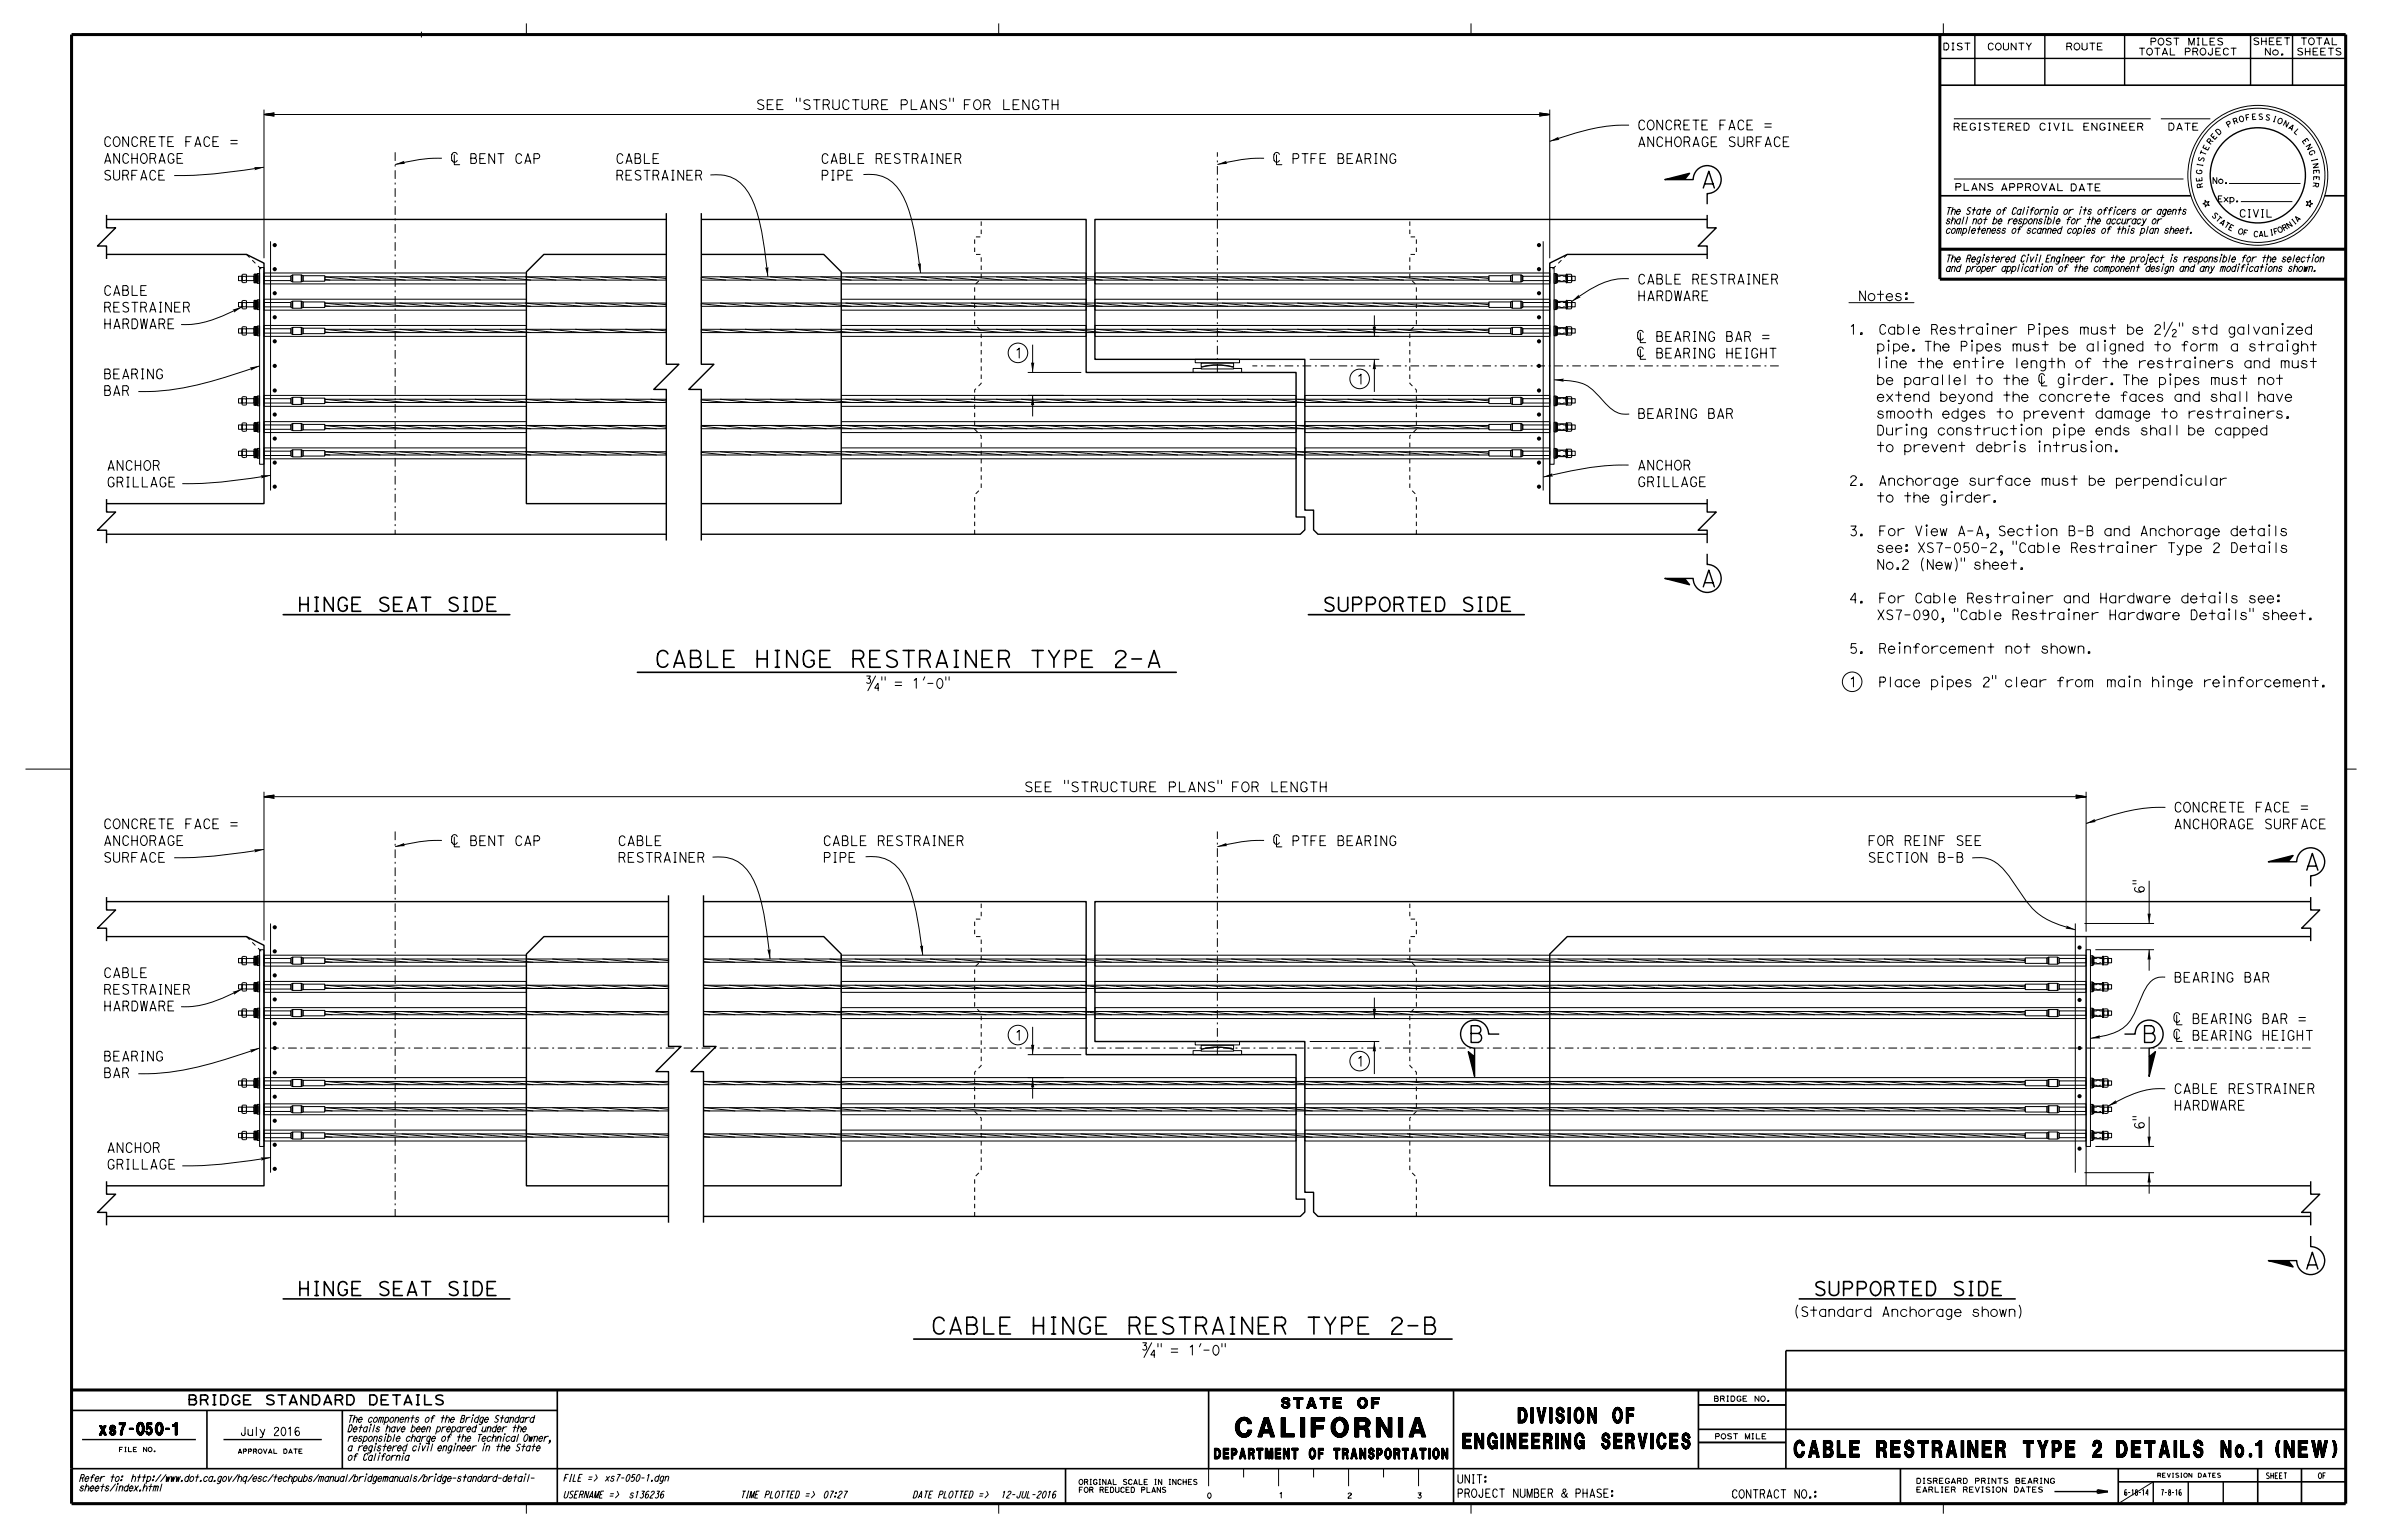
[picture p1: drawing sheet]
<svg xmlns="http://www.w3.org/2000/svg" width="432mm" height="279mm" viewBox="0 0 432 279" stroke-linecap="round" stroke-linejoin="round" font-family="sans-serif">
<defs><g id="words">
<text font-size="3.5" x="223.9" y="260.5">CALIFORNIA</text>
<g font-size="3">
<text x="308.2" y="34.1">A</text>
<text x="308.2" y="106.4">A</text>
<text x="116.9" y="121">CABLE HINGE RESTRAINER TYPE 2-A</text>
<text x="417.6" y="157.8">A</text>
<text x="266.1" y="189">B</text>
<text x="388.2" y="189">B</text>
<text x="417.6" y="230.1">A</text>
<text x="167" y="241.9">CABLE HINGE RESTRAINER TYPE 2-B</text>
<text x="325.2" y="264.2">CABLE RESTRAINER TYPE 2 DETAILS No.1 (NEW)</text>
</g>
<g font-size="2.8">
<text x="265.2" y="262.7">ENGINEERING SERVICES</text>
<text x="275.2" y="258">DIVISION OF</text>
</g>
<g font-size="2.5">
<text x="52.5" y="110.8">HINGE SEAT SIDE</text>
<text x="238.3" y="110.8">SUPPORTED SIDE</text>
<text x="52.5" y="234.9">HINGE SEAT SIDE</text>
<text x="327.3" y="234.9">SUPPORTED SIDE</text>
</g>
<text font-size="2.2" x="18" y="260.2">xs7-050-1</text>
<g font-size="1.9">
<text x="232.3" y="255.3">STATE OF</text>
<text x="220.1" y="264.5">DEPARTMENT OF TRANSPORTATION</text>
</g>
<g font-size="1.8">
<text x="137" y="19.9">SEE &quot;STRUCTURE PLANS&quot; FOR LENGTH</text>
<text x="296.8" y="23.5">CONCRETE FACE =</text>
<text x="18.7" y="29.6">ANCHORAGE</text>
<text x="18.7" y="26.6">CONCRETE FACE =</text>
<text x="111.6" y="29.6">CABLE</text>
<text x="148.7" y="29.6">CABLE RESTRAINER</text>
<text x="296.8" y="26.6">ANCHORAGE SURFACE</text>
<text x="18.7" y="32.7">SURFACE</text>
<text x="111.6" y="32.7">RESTRAINER</text>
<text x="148.7" y="32.7">PIPE</text>
<text x="18.7" y="53.6">CABLE</text>
<text x="296.8" y="51.5">CABLE RESTRAINER</text>
<text x="18.7" y="59.6">HARDWARE</text>
<text x="18.7" y="56.6">RESTRAINER</text>
<text x="296.8" y="54.5">HARDWARE</text>
<text x="336.2" y="54.5">Notes:</text>
<text x="183.9" y="64.9">1</text>
<text x="335.2" y="60.6">1.</text>
<text x="338.3" y="63.7">pipe. The Pipes must be aligned to form a straight</text>
<text x="18.7" y="71.7">BAR</text>
<text x="18.7" y="68.7">BEARING</text>
<text x="245.8" y="69.6">1</text>
<text x="338.4" y="66.7">line the entire length of the restrainers and must</text>
<text x="296.8" y="75.9">BEARING BAR</text>
<text x="338.2" y="72.8">extend beyond the concrete faces and shall have</text>
<text x="338.3" y="75.8">smooth edges to prevent damage to restrainers.</text>
<text x="338.2" y="78.9">During construction pipe ends shall be capped</text>
<text x="338.4" y="81.9">to prevent debris intrusion.</text>
<text x="19.3" y="88.3">GRILLAGE</text>
<text x="19.3" y="85.3">ANCHOR</text>
<text x="296.8" y="88.2">GRILLAGE</text>
<text x="296.8" y="85.2">ANCHOR</text>
<text x="335.2" y="88">2.</text>
<text x="340" y="88">Anchorage surface must be perpendicular</text>
<text x="338.7" y="91.1">to the girder.</text>
<text x="335.2" y="97.1">3.</text>
<text x="338.1" y="100.2">see: XS7-050-2, &quot;Cable Restrainer Type 2 Details</text>
<text x="339.8" y="97.1">For View A-A, Section B-B and Anchorage details</text>
<text x="338" y="103.2">No.2 (New)&quot; sheet.</text>
<text x="335.2" y="109.3">4.</text>
<text x="338" y="112.4">XS7-090, &quot;Cable Restrainer Hardware Details&quot; sheet.</text>
<text x="340.1" y="109.3">For Cable Restrainer and Hardware details see:</text>
<text x="335.2" y="118.5">5.</text>
<text x="339.9" y="118.5">Reinforcement not shown.</text>
<text x="335.1" y="124.5">1</text>
<text x="340.5" y="124.5">Place pipes 2&quot; clear from main hinge reinforcement.</text>
<text x="185.6" y="143.6">SEE &quot;STRUCTURE PLANS&quot; FOR LENGTH</text>
<text x="394" y="147.2">CONCRETE FACE =</text>
<text x="18.7" y="153.3">ANCHORAGE</text>
<text x="18.7" y="150.3">CONCRETE FACE =</text>
<text x="112" y="153.3">CABLE</text>
<text x="149.1" y="153.3">CABLE RESTRAINER</text>
<text x="338.5" y="153.3">FOR REINF SEE</text>
<text x="394" y="150.3">ANCHORAGE SURFACE</text>
<text x="18.7" y="156.3">SURFACE</text>
<text x="112" y="156.3">RESTRAINER</text>
<text x="149.1" y="156.3">PIPE</text>
<text x="338.5" y="156.3">SECTION B-B</text>
<text x="18.7" y="177.3">CABLE</text>
<text x="394" y="178.1">BEARING BAR</text>
<text x="18.7" y="183.3">HARDWARE</text>
<text x="18.7" y="180.3">RESTRAINER</text>
<text x="183.9" y="188.6">1</text>
<text x="18.7" y="195.4">BAR</text>
<text x="18.7" y="192.4">BEARING</text>
<text x="245.8" y="193.3">1</text>
<text x="394" y="201.3">HARDWARE</text>
<text x="394" y="198.3">CABLE RESTRAINER</text>
<text x="19.3" y="209">ANCHOR</text>
<text x="19.3" y="212">GRILLAGE</text>
<text x="325.1" y="238.7">(Standard Anchorage shown)</text>
<text x="33.9" y="254.7">BRIDGE STANDARD DETAILS</text>
</g>
<g font-size="1.5">
<text x="43.5" y="260.3">July 2016</text>
<text x="264.1" y="268.9">UNIT:</text>
<text x="264.1" y="271.5">PROJECT NUMBER &amp; PHASE:</text>
<text x="313.8" y="271.6">CONTRACT NO.:</text>
</g>
<text font-size="1.4" x="405.9" y="39.4">CIVIL</text>
<g font-size="1.3">
<text x="354" y="23.6">REGISTERED CIVIL ENGINEER</text>
<text x="392.9" y="23.6">DATE</text>
<text x="354.3" y="34.5">PLANS</text>
<text x="362.6" y="34.6">APPROVAL</text>
<text x="375.2" y="34.6">DATE</text>
<text x="352.6" y="40.6">shall not be responsible for the accuracy or</text>
<text x="352.6" y="38.9">The State of California or its officers or agents</text>
<text x="352.6" y="47.5">The Registered Civil Engineer for the project is responsible for the selection</text>
<text x="352.6" y="42.3">completeness of scanned copies of this plan sheet.</text>
<text x="352.6" y="49.2">and proper application of the component design and any modifications shown.</text>
<text x="62.9" y="257.9">The components of the Bridge Standard</text>
<text x="62.9" y="263.1">a registered civil engineer in the State</text>
<text x="62.9" y="261.4">responsible charge of the Technical Owner,</text>
<text x="62.9" y="259.6">Details have been prepared under the</text>
<text x="14.3" y="268.6">Refer to:</text>
<text x="22.9" y="268.6">http://www.dot.ca.gov/hq/esc/techpubs/manual/bridgemanuals/bridge-standard-detail-</text>
<text x="62.9" y="264.8">of California</text>
<text x="102" y="268.6">FILE =&gt;</text>
<text x="109.5" y="268.6">xs7-050-1.dgn</text>
<text x="14.3" y="270.4">sheets/index.html</text>
<text x="102" y="271.6">USERNAME =&gt;</text>
<text x="113.9" y="271.6">s136236</text>
<text x="134.1" y="271.6">TIME PLOTTED =&gt;</text>
<text x="149.1" y="271.6">07:27</text>
<text x="165.4" y="271.6">DATE PLOTTED =&gt;</text>
<text x="181.3" y="271.6">12-JUL-2016</text>
</g>
<g font-size="1.2">
<text x="352.1" y="9.1">DIST</text>
<text x="360.2" y="9.1">COUNTY</text>
<text x="374.4" y="9.1">ROUTE</text>
<text x="387.6" y="10">TOTAL PROJECT</text>
<text x="389.7" y="8.2">POST MILES</text>
<text x="408.3" y="8.1">SHEET</text>
<text x="410.4" y="10">No.</text>
<text x="416.3" y="10">SHEETS</text>
<text x="416.9" y="8.1">TOTAL</text>
</g>
<g font-size="1.1">
<text x="401" y="33.3">No.</text>
<text x="401.9" y="36.6">Exp.</text>
<text x="410.7" y="268.1">SHEET</text>
<text x="420.2" y="268.1">OF</text>
<text x="385" y="271.1">6-18-14</text>
<text x="391.7" y="271.1">7-8-16</text>
</g>
<g font-size="1">
<text x="403.9" y="23.2" transform="rotate(-31 403.9 23.2)">P</text>
<text x="405" y="22.6" transform="rotate(-20 405 22.6)">R</text>
<text x="406" y="22.2" transform="rotate(-15 406 22.2)">O</text>
<text x="407.1" y="21.9" transform="rotate(-10 407.1 21.9)">F</text>
<text x="408.2" y="21.7" transform="rotate(-4 408.2 21.7)">E</text>
<text x="409.3" y="21.7" transform="rotate(1 409.3 21.7)">S</text>
<text x="410.5" y="21.7" transform="rotate(12 410.5 21.7)">S</text>
<text x="411.8" y="22" transform="rotate(17 411.8 22)">I</text>
<text x="412.7" y="22.2" transform="rotate(22 412.7 22.2)">O</text>
<text x="413.7" y="22.7" transform="rotate(28 413.7 22.7)">N</text>
<text x="414.7" y="23.2" transform="rotate(33 414.7 23.2)">A</text>
<text x="415.7" y="23.9" transform="rotate(44 415.7 23.9)">L</text>
<text x="399.4" y="29.5" transform="rotate(-74 399.4 29.5)">S</text>
<text x="399.7" y="28.4" transform="rotate(-69 399.7 28.4)">T</text>
<text x="400.2" y="27.4" transform="rotate(-63 400.2 27.4)">E</text>
<text x="400.7" y="26.3" transform="rotate(-53 400.7 26.3)">R</text>
<text x="401.4" y="25.4" transform="rotate(-47 401.4 25.4)">E</text>
<text x="402.1" y="24.6" transform="rotate(-42 402.1 24.6)">D</text>
<text x="417.3" y="25.5" transform="rotate(55 417.3 25.5)">E</text>
<text x="417.9" y="26.4" transform="rotate(60 417.9 26.4)">N</text>
<text x="418.4" y="27.4" transform="rotate(65 418.4 27.4)">G</text>
<text x="419" y="28.8" transform="rotate(76 419 28.8)">I</text>
<text x="419.2" y="29.6" transform="rotate(81 419.2 29.6)">N</text>
<text x="399.1" y="31.7" transform="rotate(-85 399.1 31.7)">G</text>
<text x="399.2" y="32.9" transform="rotate(-96 399.2 32.9)">E</text>
<text x="399.2" y="30.4" transform="rotate(-79 399.2 30.4)">I</text>
<text x="399.4" y="34" transform="rotate(-101 399.4 34)">R</text>
<text x="419.4" y="33" transform="rotate(98 419.4 33)">R</text>
<text x="419.4" y="30.7" transform="rotate(87 419.4 30.7)">E</text>
<text x="419.4" y="31.9" transform="rotate(92 419.4 31.9)">E</text>
<text x="400.8" y="39.1" transform="rotate(46 400.8 39.1)">S</text>
<text x="401.5" y="39.8" transform="rotate(41 401.5 39.8)">T</text>
<text x="402.2" y="40.4" transform="rotate(37 402.2 40.4)">A</text>
<text x="403" y="41" transform="rotate(32 403 41)">T</text>
<text x="403.8" y="41.5" transform="rotate(27 403.8 41.5)">E</text>
<text x="414" y="41.9" transform="rotate(-29 414 41.9)">R</text>
<text x="414.9" y="41.5" transform="rotate(-34 414.9 41.5)">N</text>
<text x="415.9" y="40.8" transform="rotate(-38 415.9 40.8)">I</text>
<text x="416.4" y="40.4" transform="rotate(-43 416.4 40.4)">A</text>
<text x="405.6" y="42.3" transform="rotate(18 405.6 42.3)">O</text>
<text x="406.5" y="42.6" transform="rotate(13 406.5 42.6)">F</text>
<text x="408.4" y="42.9" transform="rotate(4 408.4 42.9)">C</text>
<text x="409.4" y="42.9" transform="rotate(-1 409.4 42.9)">A</text>
<text x="410.4" y="42.9" transform="rotate(-6 410.4 42.9)">L</text>
<text x="411.5" y="42.7" transform="rotate(-10 411.5 42.7)">I</text>
<text x="412.3" y="42.5" transform="rotate(-15 412.3 42.5)">F</text>
<text x="413.1" y="42.3" transform="rotate(-24 413.1 42.3)">O</text>
<text x="310.6" y="254.1">BRIDGE NO.</text>
<text x="310.8" y="260.9">POST MILE</text>
<text x="347.3" y="269">DISREGARD PRINTS BEARING</text>
<text x="347.3" y="270.6">EARLIER REVISION DATES</text>
</g>
<g font-size=".9">
<text x="195.5" y="269.2">ORIGINAL SCALE IN INCHES</text>
<text x="195.5" y="270.6">FOR REDUCED PLANS</text>
<text x="218.7" y="271.6">0</text>
<text x="231.8" y="271.6">1</text>
<text x="244.2" y="271.6">2</text>
<text x="256.9" y="271.6">3</text>
</g>
<g font-size=".8">
<text x="21.5" y="263.2">FILE NO.</text>
<text x="43" y="263.5">APPROVAL DATE</text>
<text x="391" y="267.9">REVISION DATES</text>
</g>
</g></defs>
<path d="M44.7 46.1l3.2 3.2M284.1 46.1l-3.2 3.2M176.7 96.9v-7.2l1.2-1.2v-9.5l-1.2-1.2v-7.1l1.2-1.2v-9.5l-1.2-1.2v-7.1l1.2-1.2v-4.4h-1.2v-3.1h1.2v-3.2M256.8 96.9v-7.2l-1.2-1.2v-9.5l1.2-1.2v-7.1l-1.2-1.2v-9.5l1.2-1.2v-7.1l-1.2-1.2v-4.4h1.2v-3.1h-1.2v-3.2M44.7 169.8l3.2 3.2M176.7 220.6v-7.2l1.2-1.2v-9.5l-1.2-1.2v-7.1l1.2-1.2v-9.5l-1.2-1.2v-7.1l1.2-1.2v-4.4h-1.2v-3.2h1.2v-3.1M256.8 220.6v-7.2l-1.2-1.2v-9.5l1.2-1.2v-7.1l-1.2-1.2v-9.5l1.2-1.2v-7.1l-1.2-1.2v-4.4h1.2v-3.2h-1.2v-3.1" fill="none" stroke="#000" stroke-width=".18" stroke-dasharray=".8 .7" stroke-linecap="butt"/>
<g fill="none" stroke="#000" stroke-width=".25">
<path d="M351.6 10.6h73.6M358 6.3v9.1M370.7 6.3v9.1M385.1 6.3v9.1M408 6.3v9.1M415.6 6.3v9.1M19.3 39v2.3h1.7l-3.3 3.3h1.6v2.4M19.3 39.8h101.5M120.8 38.6v27.4h2.3l-4.6 4.6h2.3v27.4M127.1 39.8h69.8v27.7h38v26.2h1.6v2.4l-.8 .8h-108.6M127.1 38.6v27.4h2.3l-4.6 4.6h2.3v27.4M305.4 32.6l.9-1.2-4.5 1.2h5.1a2.54 2.54 0 0 1 2.6-2.6 2.54 2.54 0 0 1 2.5 2.6 2.54 2.54 0 0 1-2.5 2.5v1.9"/>
<path d="M309.5 39.8h-111v25.4h38v27.3h1.6v3.6l.8 .8h70.6M309.5 39v2.3h1.6l-3.3 3.3h1.7v2.4M19.3 46.1h25.4l3.2 1.6v43.6h-28.6M120.8 46.1h-22.2l-3.2 3.2v42h25.4M127.1 46.1h22.2l3.2 3.2v42h-25.4M309.5 46.1h-25.4l-3.2 1.6v43.6h28.6M19.3 90.5v2.3h1.7l-3.3 3.3h1.6v2.4M19.3 96.9h101.5M309.5 90.5v2.3h1.6l-3.3 3.3h1.7v2.4M309.5 100.4v1.9a2.54 2.54 0 0 1 2.5 2.6 2.54 2.54 0 0 1-2.5 2.5 2.54 2.54 0 0 1-2.6-2.5h-5.1l4.5 1.1-.9-1.1M414.8 156.3l.9-1.2-4.5 1.2h5.1a2.54 2.54 0 0 1 2.6-2.6 2.54 2.54 0 0 1 2.5 2.6 2.54 2.54 0 0 1-2.5 2.5v1.9M19.3 169.8h25.4l3.2 1.6v43.6h-28.6"/>
<path d="M19.3 162.7v2.3h1.7l-3.3 3.3h1.6v2.3M19.3 163.5h101.9M121.2 169.8h-22.6l-3.2 3.2v42h25.8M121.2 162.3v27.4h2.3l-4.6 4.6h2.3v27.4M127.5 169.8h21.8l3.2 3.2v42h-25M127.5 163.5h69.4v27.7h38v26.2h1.6v2.4l-.8 .8h-108.2M127.5 162.3v27.4h2.3l-4.6 4.6h2.3v27.4M418.9 163.5h-220.4v25.3h38v27.4h1.6v3.6l.8 .8h180M418.9 169.8h-134.8l-3.2 3.2v42h138M418.9 162.7v2.3h1.6l-3.3 3.3h1.7v2.3M271.8 187.5h-2a2.54 2.54 0 0 0-2.5-2.5 2.54 2.54 0 0 0-2.5 2.5 2.54 2.54 0 0 0 2.5 2.5v5.2l-1.1-4.5 1.1 .9M385.1 187.5h2a2.54 2.54 0 0 1 2.5-2.5 2.54 2.54 0 0 1 2.5 2.5 2.54 2.54 0 0 1-2.5 2.5v5.2l1.1-4.5-1.1 .9"/>
<path d="M19.3 214.2v2.3h1.7l-3.3 3.3h1.6v2.4M418.9 214.2v2.3h1.6l-3.3 3.3h1.7v2.4M19.3 220.6h101.9M418.9 224.1v1.9a2.54 2.54 0 0 1 2.5 2.6 2.54 2.54 0 0 1-2.5 2.5 2.54 2.54 0 0 1-2.6-2.5h-5.1l4.5 1.1-.9-1.1M14.9 261h20.6M40.5 261h17.8M307.9 261.5h15.8M372.4 270.4h8.9M390.3 268.7v3.9M396.7 268.7v3.9M403 268.7v3.9"/>
<circle cx="409.3" cy="31.8" r="8.6"/>
</g>
<path d="M71.6 27.6v69.3M220.7 67.5v-39.9M322.4 66.3h-95.4M71.6 150.8v69.8M220.7 191.2v-40.4M418.9 190h-371" fill="none" stroke="#000" stroke-width=".18" stroke-dasharray="1.6 .7 .3 .7" stroke-linecap="butt"/>
<g fill="none" stroke="#000" stroke-width=".18">
<path d="M47.9 19.9v26.9M76.4 5.7v1.1M95.4 4.2v2.1M144.4 17.8v.6M145 17.8v.6M172.2 17.8v.6M172.8 17.8v.6M181 4.2v2.1M266.7 4.2v2.1M280.9 19.9v26.9M352.3 4.2v2.1M47.9 20.8l1.8 .2"/>
<path d="M47.9 20.8l1.8 .3-.1-.2M47.9 30.3a89.8 89.8 0 0 1-16.3 1.5M47.9 20.8h233M47.9 20.8h1.7M47.9 20.8l1.7 .1M49.6 20.7l-1.7 .1M49.6 20.6l-1.7 .2M49.6 20.6l.1-.2-1.8 .4M49.6 20.6l-.1 .2 .1 .1M49.7 20.5l-1.8 .3M80.1 28.7h-.4a30 30 0 0 0-8.1 1.1M82.4 28.1v1.8h.9"/>
<path d="M82.9 28a.56 .56 0 0 0-.8-.3 .56 .56 0 0 0-.3 .7 .65 .65 0 0 0 .1 .8 .65 .65 0 0 0 .7 .2l.3-.3M85.4 27.9h.6a.45 .45 0 0 1 .3 .3 .45 .45 0 0 1-.2 .5 .52 .52 0 0 1 .3 .5 .52 .52 0 0 1-.3 .4h-.7zM85.4 28.7h.7M87 28.8h.7M87.9 27.9h-.9v1.7h1M89.7 27.9v1.7l-1.1-1.7v1.7M90.3 27.9h1M90.8 27.9v1.7M94.6 28.2a.56 .56 0 0 0-.8-.3 .56 .56 0 0 0-.3 .8 .65 .65 0 0 0 .1 .7 .65 .65 0 0 0 .7 .2l.3-.3M95.1 29.6l.6-1.7 .5 1.7M95.3 29.2h.8M96.8 28.8h.7a.46 .46 0 0 0 .3-.5 .46 .46 0 0 0-.3-.4h-.7v1.7"/>
<path d="M128.8 31.7a7 7 0 0 1 7.4 4.2 40.7 40.7 0 0 1 2.8 12.5l.2 1.8M156.5 31.6a6.9 6.9 0 0 1 7.2 4 39.5 39.5 0 0 1 2.9 12.2l.3 1.7M229.1 28.7h-.3a30 30 0 0 0-8.1 1.1M231.4 28.1v1.8h1M231.9 28a.56 .56 0 0 0-.7-.3 .56 .56 0 0 0-.3 .7 .65 .65 0 0 0 .1 .8 .65 .65 0 0 0 .7 .2l.2-.3M234.4 28.8h.7a.46 .46 0 0 0 .3-.5 .46 .46 0 0 0-.3-.4h-.7v1.7M236 27.9h1.1M236.6 27.9v1.7M237.7 28.8h.6M238.6 27.9h-.9v1.7M239.3 28.8h.7M240.3 27.9h-1v1.7h1"/>
<path d="M242.6 27.9h.6a.45 .45 0 0 1 .3 .3 .45 .45 0 0 1-.2 .5 .52 .52 0 0 1 .3 .5 .52 .52 0 0 1-.3 .4h-.7zM242.6 28.7h.7M244.2 28.8h.7M245.2 27.9h-1v1.7h1M245.8 29.6l.6-1.7 .5 1.7M245.9 29.2h.9M247.5 28.7h.6l.4 .9M248.1 28.7a.45 .45 0 0 0 .4-.4 .45 .45 0 0 0-.4-.4h-.6v1.7M249.2 27.9h.4M249.2 29.6h.4M249.4 27.9v1.7M251.4 27.9v1.7l-1.1-1.7v1.7"/>
<path d="M253 28.2a.56 .56 0 0 0-.7-.3 .56 .56 0 0 0-.3 .8 .65 .65 0 0 0 .1 .7 .65 .65 0 0 0 .7 .2l.2-.3v-.4h-.3M279.1 20.5l1.8 .3M279.1 20.6l1.8 .2M279.1 20.6l.1 .2-.1 .1M279.1 20.6v-.2l1.8 .4M279.2 20.7l1.7 .1M280.9 20.8l-1.8 .2M280.9 20.8l-1.8 .3v-.2M280.9 20.8l-1.8 .1M280.9 20.8h-1.7M295.3 22.7a31.7 31.7 0 0 0-12.1 2.2l-2.3 .7M354.2 21.5h35.7"/>
<path d="M354.2 32.5h41.6M367.6 38l-.2 .9M370.8 39.7l-.2 .9M372 38l-.3 .9M377.2 38l-.2 .9M383.4 38l-.2 .9M391.7 21.5h9M399.7 36.3l.3 .4 .4-.2-.2 .4 .3 .4-.5-.2-.2 .4v-.4l-.5-.2 .4-.1zM404.1 33.3h12.9M406.2 36.6h9.4M418.1 36.5l.4 .2 .3-.4v.5l.4 .1-.4 .2v.4l-.3-.3-.4 .1 .3-.4zM43.2 59.6h.7v.8h-.7z"/>
<path d="M43.2 54.8h.7v.8h-.7zM43.2 50.1h.7v.8h-.7zM43.9 55.6a24.3 24.3 0 0 1-10.1 3.3l-1-.1M43.9 49.9v1.2M43.9 54.7v1.1M43.9 59.4v1.2M44 59.6l-.1-.2 .1-.2h.5l.2 .2-.2 .2M44 59.6l-.1 .5 .1 .3M44 54.9l-.1-.2 .1-.2h.5l.2 .2-.2 .2M44 54.9l-.1 .5 .1 .2M44 55.6l-.1 .2 .1 .2h.5l.2-.2-.2-.2M44 50.1l-.1-.2 .1-.2h.5l.2 .2-.2 .2"/>
<path d="M44 50.1l-.1 .5 .1 .3M44 50.9l-.1 .2 .1 .1h.5l.2-.1-.2-.2M44 59.6h.5M44 54.9h.5M44 55.6h.5M44 50.1h.5M44 50.9h.5M44.5 59.6l.2 .3-.2 .5M44.5 54.9l.2 .2-.2 .5M44.5 50.1l.2 .3-.2 .5M44.7 49.9v1.2M44.7 54.7v1.1"/>
<path d="M44.7 59.4v1.2M44.7 59.6h1.3v.8h-1.3zM44.7 54.8h1.3v.8h-1.3zM44.7 50.1h1.3v.8h-1.3zM46 59.2h.2v1.6h-.2zM46 54.5h.2v1.5h-.2zM46 49.7h.2v1.6h-.2zM46.4 59.6l.1-.4v1.6l-.1-.4-.2 .4v-1.6l.2 1.2M46.4 54.8l.1-.3v1.5l-.1-.4-.2 .4v-1.5l.2 1.1M46.4 50.1l.1-.4v1.6l-.1-.4-.2 .4v-1.6l.2 1.2M46.5 59.2h.2v1.6h-.2zM46.5 54.5h.2v1.5h-.2z"/>
<path d="M46.5 49.7h.2v1.6h-.2zM46.7 59.1h.4v1.8h-.4zM46.7 54.4h.4v1.7h-.4zM46.7 49.6h.4v1.8h-.4zM46.8 59.1l.1 .7-.1 1.1M46.8 54.4l.1 .7-.1 1M46.8 49.6l.1 .7-.1 1.1M47.1 48.5h.8v35.7h-.8zM47.9 59.6h4.8v.8h-4.8zM47.9 54.8h4.8v.8h-4.8zM47.9 50.1h4.8v.8h-4.8zM49 43.7v45.2"/>
<path d="M52.8 59.5l.2-.1v1.2l-.2-.1zM52.8 54.7l.2-.1v1.3l-.2-.2zM52.8 50l.2-.2v1.3l-.2-.1zM53 59.4h1.6v1.2h-1.6zM53 54.6h1.6v1.3h-1.6zM53 49.8h1.6v1.3h-1.6zM54.6 59.4l.3 .1v1l-.3 .1zM54.6 54.6l.3 .1v1l-.3 .2zM54.6 49.8l.3 .2v1l-.3 .1zM54.9 59.5h4v1h-4zM54.9 54.8h4v.9h-4zM54.9 50h4v1h-4z"/>
<path d="M58.9 55l5.5 .5M58.9 55.4l1 .1M58.9 59.7l5.5 .6M58.9 50.2l5.5 .6M58.9 50.7l1 .1M58.9 59.7h61.9v.6h-61.9zM58.9 54.9h61.9v.6h-61.9zM58.9 50.2h61.9v.6h-61.9zM63.3 54.9l5.7 .6M63.3 59.7l5.7 .6M63.3 50.2l5.7 .6M67.9 59.7l5.6 .6"/>
<path d="M67.9 50.2l5.6 .6M67.9 54.9l5.6 .6M72.4 54.9l5.7 .6M72.4 59.7l5.7 .6M72.4 50.2l5.7 .6M77 59.7l5.6 .6M77 54.9l5.6 .6M77 50.2l5.6 .6M81.5 59.7l5.7 .6M81.5 54.9l5.7 .6M81.5 50.2l5.7 .6M86.1 59.7l5.6 .6"/>
<path d="M86.1 54.9l5.6 .6M86.1 50.2l5.6 .6M90.6 59.7l5.7 .6M90.6 54.9l5.7 .6M90.6 50.2l5.7 .6M95.2 59.7l5.6 .6M95.2 54.9l5.6 .6M95.2 50.2l5.6 .6M95.4 59h-47.5v2h47.5M95.4 54.3h-47.5v1.9h47.5M95.4 49.5h-47.5v2h47.5M99.7 59.7l5.7 .6"/>
<path d="M99.7 54.9l5.7 .6M99.7 50.2l5.7 .6M104.3 59.7l5.6 .6M104.3 54.9l5.6 .6M104.3 50.2l5.6 .6M108.8 59.7l5.7 .6M108.8 54.9l5.7 .6M108.8 50.2l5.7 .6M113.4 59.7l5.6 .6M113.4 54.9l5.6 .6M113.4 50.2l5.6 .6M117.9 59.7l2.9 .3"/>
<path d="M117.9 54.9l2.9 .3M117.9 50.2l2.9 .3M127.1 50.3l4.5 .5M127.1 59.8l4.5 .5M127.1 55.1l4.5 .4M127.1 59.7h142.8v.6h-142.8zM127.1 54.9h142.8v.6h-142.8zM127.1 50.2h142.8v.6h-142.8zM130.5 50.2l5.7 .6M130.5 54.9l5.7 .6M130.5 59.7l5.7 .6M135.1 50.2l5.6 .6"/>
<path d="M135.1 54.9l5.6 .6M135.1 59.7l5.6 .6M139.6 50.2l5.7 .6M139.6 54.9l5.7 .6M139.6 59.7l5.7 .6M144.2 54.9l5.6 .6M144.2 59.7l5.6 .6M144.2 50.2l5.6 .6M148.7 50.2l5.7 .6M148.7 54.9l5.7 .6M148.7 59.7l5.7 .6M152.5 59h44.4v2h-44.4"/>
<path d="M152.5 54.3h44.4v1.9h-44.4M152.5 49.5h44.4v2h-44.4M153.3 54.9l5.6 .6M153.3 59.7l5.6 .6M153.3 50.2l5.6 .6M157.8 50.2l5.7 .6M157.8 59.7l5.7 .6M157.8 54.9l5.7 .6M162.4 50.2l5.6 .6M162.4 54.9l5.6 .6M162.4 59.7l5.6 .6M166.9 54.9l5.7 .6"/>
<path d="M166.9 59.7l5.7 .6M166.9 50.2l5.7 .6M171.5 50.2l5.6 .6M171.5 54.9l5.6 .6M171.5 59.7l5.6 .6M176 54.9l5.7 .6M176 59.7l5.7 .6M176 50.2l5.7 .6M180.6 54.9l5.6 .6M180.6 59.7l5.6 .6M180.6 50.2l5.6 .6M185.1 54.9l5.7 .6"/>
<path d="M185.1 59.7l5.7 .6M185.1 50.2l5.7 .6M189.7 54.9l5.6 .6M189.7 59.7l5.6 .6M189.7 50.2l5.6 .6M194.2 54.9l5.7 .6M194.2 59.7l5.7 .6M194.2 50.2l5.7 .6M198.5 59h82.4v2h-82.4zM198.5 54.3h82.4v1.9h-82.4zM198.5 49.5h82.4v2h-82.4zM198.8 54.9l5.6 .6"/>
<path d="M198.8 59.7l5.6 .6M198.8 50.2l5.6 .6M203.3 54.9l5.7 .6M203.3 59.7l5.7 .6M203.3 50.2l5.7 .6M207.9 54.9l5.6 .6M207.9 59.7l5.6 .6M207.9 50.2l5.6 .6M212.4 59.7l5.7 .6M212.4 50.2l5.7 .6M212.4 54.9l5.7 .6M217 54.9l5.6 .6"/>
<path d="M217 59.7l5.6 .6M217 50.2l5.6 .6M221.5 54.9l5.7 .6M221.5 59.7l5.7 .6M221.5 50.2l5.7 .6M226.1 59.7l5.6 .6M226.1 54.9l5.6 .6M226.1 50.2l5.6 .6M230.6 59.7l5.7 .6M230.6 54.9l5.7 .6M230.6 50.2l5.7 .6M235.2 59.7l5.6 .6"/>
<path d="M235.2 54.9l5.6 .6M235.2 50.2l5.6 .6M239.7 59.7l5.7 .6M239.7 54.9l5.7 .6M239.7 50.2l5.7 .6M244.3 59.7l5.6 .6M244.3 54.9l5.6 .6M244.3 50.2l5.6 .6M248.8 59.7l5.7 .6M248.8 54.9l5.7 .6M248.8 50.2l5.7 .6M249.1 57.2v3.8"/>
<path d="M253.4 59.7l5.6 .6M253.4 54.9l5.6 .6M253.4 50.2l5.6 .6M257.9 59.7l5.7 .6M257.9 54.9l5.7 .6M257.9 50.2l5.7 .6M262.5 59.7l5.6 .6M262.5 54.9l5.6 .6M262.5 50.2l5.6 .6M267 59.7l2.9 .3M267 54.9l2.9 .3M267 50.2l2.9 .3"/>
<path d="M269.9 59.5h4v1h-4zM269.9 54.8h4v.9h-4zM269.9 50h4v1h-4zM273.9 59.5l.3-.1v1.2l-.3-.1zM273.9 54.7l.3-.1v1.3l-.3-.2zM273.9 50l.3-.2v1.3l-.3-.1zM274.2 59.4h1.5v1.2h-1.5zM274.2 54.6h1.5v1.3h-1.5zM274.2 49.8h1.5v1.3h-1.5zM275.7 59.4l.3 .1v1l-.3 .1zM275.7 54.6l.3 .1v1l-.3 .2zM275.7 49.8l.3 .2v1l-.3 .1z"/>
<path d="M276 59.6h4.9v.8h-4.9zM276 54.8h4.9v.8h-4.9zM276 50.1h4.9v.8h-4.9zM279.7 43.7v45.2M280.9 48.5h.8v35.7h-.8zM281.7 59.1h.4v1.8h-.4zM281.7 54.4h.4v1.7h-.4zM281.7 49.6h.4v1.8h-.4zM282 59.1l-.1 .7 .1 1.1M282 54.4l-.1 .7 .1 1M282 49.6l-.1 .7 .1 1.1M282.1 59.2h.2v1.6h-.2z"/>
<path d="M282.1 54.5h.2v1.5h-.2zM282.1 49.7h.2v1.6h-.2zM282.3 59.4h1.6v1.2h-1.6zM282.3 54.6h1.6v1.2h-1.6zM282.3 49.9h1.6v1.2h-1.6zM283.9 59.2h.2v1.6h-.2zM283.9 54.5h.2v1.5h-.2zM283.9 49.7h.2v1.6h-.2zM284.1 49.9v1.2M284.1 54.7v1.1M284.1 59.4v1.2M284.2 59.6h.6"/>
<path d="M284.2 54.9h.6M284.2 55.6h.6M284.2 50.1h.6M284.2 50.9h.6M284.2 59.6l-.1-.2 .1-.2h.6l.1 .2-.1 .2M284.2 59.6l-.1 .5 .1 .3M284.2 54.9l-.1-.2 .1-.2h.6l.1 .2-.1 .2M284.2 55.6l-.1 .2 .1 .2h.6l.1-.2-.1-.2M284.2 54.9l-.1 .5 .1 .2M284.2 50.1l-.1-.2 .1-.2h.6l.1 .2-.1 .2M284.2 50.9l-.1 .2 .1 .1h.6l.1-.1-.1-.2M284.2 50.1l-.1 .5 .1 .3"/>
<path d="M284.8 59.6l.1 .3-.1 .5M284.8 54.9l.1 .2-.1 .5M284.8 50.1l.1 .3-.1 .5M284.9 59.6h.6v.8h-.6zM284.9 54.8h.6v.8h-.6zM284.9 50.1h.6v.8h-.6zM284.9 49.9v1.2M284.9 59.4v1.2M295.3 50.5a11.1 11.1 0 0 0-6.9 1.9l-3.5 2.3v1.1M335.2 54.9h11.8M341.8 59.2a.56 .56 0 0 0-.7-.3 .56 .56 0 0 0-.3 .7 .65 .65 0 0 0 .1 .8 .65 .65 0 0 0 .7 .2l.2-.3M343.5 59.5a.66 .66 0 0 0-1 0 .66 .66 0 0 0 0 .9 .66 .66 0 0 0 1 0"/>
<path d="M343.5 59.3v1.3M344 59.5a.66 .66 0 0 1 .9 0 .66 .66 0 0 1 0 .9 .66 .66 0 0 1-.9 0M344 58.8v1.8M346 58.8v1.8M346.8 59.9h1.2a.61 .61 0 0 0-.7-.5 .61 .61 0 0 0-.6 .6 .61 .61 0 0 0 .6 .6h.3l.3-.3M350.2 59.7h.6l.4 .9M350.8 59.7a.45 .45 0 0 0 .4-.4 .45 .45 0 0 0-.4-.5h-.6v1.8M351.7 59.9h1.2a.61 .61 0 0 0-.7-.5 .61 .61 0 0 0-.6 .6 .61 .61 0 0 0 .6 .6h.3l.3-.3M354.4 59.5a.46 .46 0 0 0-.5-.2 .46 .46 0 0 0-.4 .4l.2 .2a.44 .44 0 0 1 .6 0 .44 .44 0 0 1 0 .6 .63 .63 0 0 1-.9-.3M355 59.5h1.1M355.6 58.8v1.8M356.8 59.3v1.3"/>
<path d="M357.8 59.3l-.5 .1-.5 .3M359.4 59.5a.66 .66 0 0 0-.9 0 .66 .66 0 0 0 0 .9 .66 .66 0 0 0 .9 0M359.4 59.3v1.3M359.6 46.6l-.2 .9M360.3 59.3v1.3M361.2 59.6a.54 .54 0 0 1 .5-.3 .54 .54 0 0 1 .5 .3v1M361.2 59.3v1.3M362.7 59.9h1.2a.61 .61 0 0 0-.7-.5 .61 .61 0 0 0-.5 .6 .61 .61 0 0 0 .5 .6h.4l.2-.3M364.5 59.3v1.3M365.6 59.3l-.6 .1-.5 .3M366.7 48.3l-.2 .9M367.6 46.6l-.2 .9"/>
<path d="M367.7 59.7h.7a.46 .46 0 0 0 .4-.4 .46 .46 0 0 0-.4-.5h-.7v1.8M369.2 46.6l-.2 .9M369.7 59.3v1.3M370.1 48.3l-.2 .9M370.6 59.5a.66 .66 0 0 1 .9 0 .66 .66 0 0 1 0 .9 .66 .66 0 0 1-.9 0M370.6 59.3v1.9M372.1 59.9h1.2a.61 .61 0 0 0-.7-.5 .61 .61 0 0 0-.5 .6 .61 .61 0 0 0 .5 .6h.4l.2-.3M374 46.6l-.2 .9M374.8 59.5a.46 .46 0 0 0-.5-.2 .46 .46 0 0 0-.4 .4l.3 .2a.44 .44 0 0 1 .5 0 .44 .44 0 0 1 .1 .6 .63 .63 0 0 1-1-.3M377.2 59.6a.35 .35 0 0 1 .3-.3 .35 .35 0 0 1 .3 .2 .38 .38 0 0 1 .4-.2 .38 .38 0 0 1 .3 .2v1.1M377.2 59.3v1.3M377.8 59.5v1.1"/>
<path d="M377.9 41.4l-.2 .9M379.1 59.3l.1 1.2 .6 .1 .4-.3M380.2 59.3v1.3M381.8 59.5a.46 .46 0 0 0-.6-.2 .46 .46 0 0 0-.3 .4l.2 .2a.44 .44 0 0 1 .5 0 .44 .44 0 0 1 .1 .6 .63 .63 0 0 1-1-.3M382.4 59.5h1.1M383 58.8v1.8M385.7 59.5a.66 .66 0 0 1 .9 0 .66 .66 0 0 1 0 .9 .66 .66 0 0 1-.9 0M385.7 58.8v1.8M385.9 41.4l-.2 .9M387.3 59.9h1.1a.61 .61 0 0 0-.6-.5 .61 .61 0 0 0-.6 .6 .61 .61 0 0 0 .5 .6h.4l.2-.3M389.4 46.6l-.4 1.2-.2 .1M390.7 59.2a.46 .46 0 0 1 .6-.3 .46 .46 0 0 1 .2 .7l-.6 .5-.2 .5h.9"/>
<path d="M392.1 48.3l-.2 .9M392.3 58.4v1.3M393.7 46.6l-.2 .9M393.8 58.4l-1.4 2.7M395.1 58.5v.6M395.7 58.5v.6M398.5 59.5a.46 .46 0 0 0-.5-.2 .46 .46 0 0 0-.4 .4l.2 .2a.44 .44 0 0 1 .6 0 .44 .44 0 0 1 0 .6 .63 .63 0 0 1-.9-.3M399.1 59.5h1.1M399.7 58.8v1.8M401.8 59.5a.66 .66 0 0 0-.9 0 .66 .66 0 0 0 0 .9 .66 .66 0 0 0 .9 0M401.8 58.8v1.8M402.6 46.6l-.2 .9"/>
<path d="M405.1 59.3v1.4a.53 .53 0 0 1-.9 .3M405.1 59.6a.6 .6 0 0 0-1 0 .6 .6 0 0 0 .3 .9l.4 .1 .3-.3M405.8 48.3l-.2 .9M406.7 59.5a.66 .66 0 0 0-.9 0 .66 .66 0 0 0 0 .9 .66 .66 0 0 0 .9 0M406.7 59.3v1.3M407.4 48.3l-.2 .9M407.6 58.8v1.8M408.5 59.3l.6 1.3 .5-1.3M410.9 48.3l-.3 .9M411.2 59.5a.66 .66 0 0 0-.9 0 .66 .66 0 0 0 0 .9 .66 .66 0 0 0 .9 0M411.2 59.3v1.3M411.8 59.6a.54 .54 0 0 1 .6-.3 .54 .54 0 0 1 .5 .3v1"/>
<path d="M411.8 59.3v1.3M413.8 59.3v1.3M414.6 59.3h1.1l-1.1 1.3h1.1M416.2 59.9h1.2a.61 .61 0 0 0-.7-.5 .61 .61 0 0 0-.5 .6 .61 .61 0 0 0 .5 .6h.4l.2-.3M419 59.5a.66 .66 0 0 0-.9 0 .66 .66 0 0 0 0 .9 .66 .66 0 0 0 .9 0M419 58.8v1.8M419.3 46.6l-.2 .9M43.2 72.3h.7v.8h-.7zM43.2 77.1h.7v.7h-.7zM43.9 72.1v1.2M43.9 76.9v1.1M44 60.4l-.1 .2 .1 .2h.5l.2-.2-.2-.2"/>
<path d="M44 72.3l-.1-.2 .1-.2h.5l.2 .2-.2 .2M44 72.3l-.1 .5 .1 .3M44 73.1l-.1 .2 .1 .1h.5l.2-.1-.2-.2M44 77.1l-.1-.2 .1-.2h.5l.2 .2-.2 .2M44 77.1l-.1 .5 .1 .2M44 77.8l-.1 .2 .1 .2h.5l.2-.2-.2-.2M44 60.4h.5M44 72.3h.5M44 73.1h.5M44 77.1h.5M44 77.8h.5M44.5 72.3l.2 .2-.2 .6"/>
<path d="M44.5 77.1l.2 .2-.2 .5M44.7 72.1v1.2M44.7 76.9v1.1M44.7 72.3h1.3v.8h-1.3zM44.7 77h1.3v.8h-1.3zM46 71.9h.2v1.6h-.2zM46 76.6h.2v1.6h-.2zM46.4 72.3l.1-.4v1.6l-.1-.4-.2 .4v-1.6l.2 1.2M46.4 77l.1-.3v1.5l-.1-.4-.2 .4v-1.5l.2 1.1M46.5 71.9h.2v1.6h-.2zM46.5 76.6h.2v1.6h-.2zM46.7 71.8h.4v1.8h-.4z"/>
<path d="M46.7 76.6h.4v1.7h-.4zM46.8 71.8l.1 .7-.1 1.1M46.8 76.5l.1 .8-.1 1M47.1 66.3a79.1 79.1 0 0 1-17.3 4.5l-4.7 .2M47.9 72.3h4.8v.8h-4.8zM47.9 77h4.8v.8h-4.8zM52.8 72.2l.2-.2v1.3l-.2-.1zM52.8 76.9l.2-.1v1.3l-.2-.2zM53 72h1.6v1.3h-1.6zM53 76.8h1.6v1.3h-1.6zM54.6 72l.3 .2v1l-.3 .1zM54.6 76.8l.3 .1v1l-.3 .2z"/>
<path d="M54.9 72.2h4v1h-4zM54.9 77h4v.9h-4zM58.9 60.2l1 .1M58.9 72.4l5.5 .6M58.9 72.9l1 .1M58.9 77.2l5.5 .5M58.9 77.6l1 .1M58.9 72.4h61.9v.6h-61.9zM58.9 77.1h61.9v.6h-61.9zM63.3 72.4l5.7 .6M63.3 77.1l5.7 .6M67.9 72.4l5.6 .6"/>
<path d="M67.9 77.1l5.6 .6M72.4 72.4l5.7 .6M72.4 77.1l5.7 .6M77 72.4l5.6 .6M77 77.1l5.6 .6M81.5 72.4l5.7 .6M81.5 77.1l5.7 .6M86.1 72.4l5.6 .6M86.1 77.1l5.6 .6M90.6 72.4l5.7 .6M90.6 77.1l5.7 .6M95.2 72.4l5.6 .6"/>
<path d="M95.2 77.1l5.6 .6M95.4 76.5h-47.5v1.9h47.5M95.4 71.7h-47.5v2h47.5M99.7 72.4l5.7 .6M99.7 77.1l5.7 .6M104.3 72.4l5.6 .6M104.3 77.1l5.6 .6M108.8 72.4l5.7 .6M108.8 77.1l5.7 .6M113.4 72.4l5.6 .6M113.4 77.1l5.6 .6M117.9 72.4l2.9 .3"/>
<path d="M117.9 77.1l2.9 .3M127.1 72.5l4.5 .5M127.1 77.3l4.5 .4M127.1 72.4h142.8v.6h-142.8zM127.1 77.1h142.8v.6h-142.8zM130.5 72.4l5.7 .6M130.5 77.1l5.7 .6M135.1 72.4l5.6 .6M135.1 77.1l5.6 .6M139.6 72.4l5.7 .6M139.6 77.1l5.7 .6M144.2 72.4l5.6 .6"/>
<path d="M144.2 77.1l5.6 .6M148.7 72.4l5.7 .6M148.7 77.1l5.7 .6M152.5 76.5h82.4v1.9h-82.4M152.5 71.7h82.4v2h-82.4M153.3 72.4l5.6 .6M153.3 77.1l5.6 .6M157.8 72.4l5.7 .6M157.8 77.1l5.7 .6M162.4 72.4l5.6 .6M162.4 77.1l5.6 .6M166.9 72.4l5.7 .6"/>
<path d="M166.9 77.1l5.7 .6M171.5 72.4l5.6 .6M171.5 77.1l5.6 .6M176 72.4l5.7 .6M176 77.1l5.7 .6M180.6 72.4l5.6 .6M180.6 77.1l5.6 .6M185.1 72.4l5.7 .6M185.1 77.1l5.7 .6M186.3 67.5h9.7M186.3 71.7h6.5M187.2 62.5v5"/>
<path d="M187.2 71.7v3.8M189.7 72.4l5.6 .6M189.7 77.1l5.6 .6M194.2 72.4l5.7 .6M194.2 77.1l5.7 .6M198.8 72.4l5.6 .6M198.8 77.1l5.6 .6M203.3 72.4l5.7 .6M203.3 77.1l5.7 .6M207.9 72.4l5.6 .6M207.9 77.1l5.6 .6M212.4 72.4l5.7 .6"/>
<path d="M212.4 77.1l5.7 .6M216.7 65.2h8v.6h-8zM217 72.4l5.6 .6M217 77.1l5.6 .6M217.7 66.8h-1.4v.7h8.8v-.7h-1.5M217.7 65.8h5.9v.7a13.5 13.5 0 0 0-5.9 0zM217.7 66.6a11 11 0 0 1 5.9 0v.3h-5.9zM221.5 72.4l5.7 .6M221.5 77.1l5.7 .6M226.1 72.4l5.6 .6M226.1 77.1l5.6 .6M230.6 77.1l5.7 .6"/>
<path d="M230.6 72.4l5.7 .6M235.2 72.4l5.6 .6M235.2 77.1l5.6 .6M236.5 76.5h44.4v1.9h-44.4zM236.5 71.7h44.4v2h-44.4zM237.4 65.2h12.6M239.7 72.4l5.7 .6M239.7 77.1l5.7 .6M240.6 61h9.4M244.3 77.1l5.6 .6M244.3 72.4l5.6 .6M248.8 72.4l5.7 .6"/>
<path d="M248.8 77.1l5.7 .6M249.1 65.2v5.9M253.4 77.1l5.6 .6M253.4 72.4l5.6 .6M257.9 72.4l5.7 .6M257.9 77.1l5.7 .6M262.5 77.1l5.6 .6M262.5 72.4l5.6 .6M267 72.4l2.9 .3M267 77.1l2.9 .3M269.9 72.2h4v1h-4zM269.9 77h4v.9h-4z"/>
<path d="M273.9 72.2l.3-.2v1.3l-.3-.1zM273.9 76.9l.3-.1v1.3l-.3-.2zM274.2 72h1.5v1.3h-1.5zM274.2 76.8h1.5v1.3h-1.5zM275.7 72l.3 .2v1l-.3 .1zM275.7 76.8l.3 .1v1l-.3 .2zM276 72.3h4.9v.8h-4.9zM276 77h4.9v.8h-4.9zM281.7 71.8h.4v1.8h-.4zM281.7 76.6h.4v1.7h-.4zM281.7 68.9h.7a10.7 10.7 0 0 1 5.7 1.3l1.3 1.2 1.3 1.4a5.2 5.2 0 0 0 4 2.3h.6M282 71.8l-.1 .7 .1 1.1"/>
<path d="M282 76.5l-.1 .8 .1 1M282.1 71.9h.2v1.6h-.2zM282.1 76.6h.2v1.6h-.2zM282.3 72.1h1.6v1.2h-1.6zM282.3 76.8h1.6v1.2h-1.6zM283.9 71.9h.2v1.6h-.2zM283.9 76.6h.2v1.6h-.2zM284.1 72.1v1.2M284.1 76.9v1.1M284.2 60.4h.6M284.2 72.3h.6M284.2 73.1h.6"/>
<path d="M284.2 77.1h.6M284.2 77.8h.6M284.2 60.4l-.1 .2 .1 .2h.6l.1-.2-.1-.2M284.2 72.3l-.1-.2 .1-.2h.6l.1 .2-.1 .2M284.2 73.1l-.1 .2 .1 .1h.6l.1-.1-.1-.2M284.2 72.3l-.1 .5 .1 .3M284.2 77.1l-.1-.2 .1-.2h.6l.1 .2-.1 .2M284.2 77.8l-.1 .2 .1 .2h.6l.1-.2-.1-.2M284.2 77.1l-.1 .5 .1 .2M284.8 72.3l.1 .2-.1 .6M284.8 77.1l.1 .2-.1 .5M284.9 72.3h.6v.8h-.6z"/>
<path d="M284.9 77.1h.6v.7h-.6zM284.9 72.1v1.2M284.9 76.9v1.1M297.4 63.4v1.7h.9M297.4 60.4v1.7h.9M297.9 63.3a.56 .56 0 0 0-.8-.3 .56 .56 0 0 0-.3 .7 .65 .65 0 0 0 .1 .7 .65 .65 0 0 0 .7 .2l.3-.2M297.9 60.3a.56 .56 0 0 0-.8-.4 .56 .56 0 0 0-.3 .8 .65 .65 0 0 0 .1 .7 .65 .65 0 0 0 .7 .2l.3-.3M300.4 63.1h.6a.45 .45 0 0 1 .3 .4 .45 .45 0 0 1-.2 .5 .52 .52 0 0 1 .3 .5 .52 .52 0 0 1-.3 .4h-.7zM300.4 60.1h.6a.45 .45 0 0 1 .3 .4 .45 .45 0 0 1-.2 .4 .52 .52 0 0 1 .3 .5 .52 .52 0 0 1-.3 .5h-.7zM300.4 64h.7M300.4 60.9h.7M302 64h.7"/>
<path d="M302 61h.7M302.9 63.1h-.9v1.8h1M302.9 60.1h-.9v1.8h1M303.6 64.9l.6-1.8 .5 1.8M303.6 61.9l.6-1.8 .5 1.8M303.7 64.5h.9M303.7 61.5h.9M305.2 64h.7l.4 .9M305.2 61h.7l.4 .9M305.9 64a.45 .45 0 0 0 .4-.4 .45 .45 0 0 0-.4-.4h-.7v1.7M305.9 61a.45 .45 0 0 0 .4-.4 .45 .45 0 0 0-.4-.5h-.7v1.8M307 63.1h.4"/>
<path d="M307 64.9h.4M307 60.1h.4M307 61.9h.4M307.2 60.1v1.8M307.2 63.1v1.8M309.2 63.2v1.7l-1.1-1.7v1.7M309.2 60.1v1.8l-1.1-1.8v1.8M310.8 63.5a.56 .56 0 0 0-.8-.3 .56 .56 0 0 0-.3 .7 .65 .65 0 0 0 .1 .8 .65 .65 0 0 0 .8 .1l.2-.2v-.4h-.3M310.8 60.5a.56 .56 0 0 0-.8-.3 .56 .56 0 0 0-.3 .7 .65 .65 0 0 0 .1 .8 .65 .65 0 0 0 .8 .1l.2-.3v-.3h-.3M313 60.1h.6a.45 .45 0 0 1 .4 .4 .45 .45 0 0 1-.2 .4 .52 .52 0 0 1 .3 .5 .52 .52 0 0 1-.4 .5h-.7zM313 60.9h.8M313 64h1"/>
<path d="M313 63.1v1.8M314 63.1v1.8M314.6 61.9l.6-1.8 .5 1.8M314.7 64h.7M314.8 61.5h.8M315.6 63.1h-.9v1.8h1M316.3 61h.6l.4 .9M316.4 63.1h.4M316.4 64.9h.4M316.6 63.1v1.8M316.9 61a.45 .45 0 0 0 .4-.4 .45 .45 0 0 0-.4-.5h-.6v1.8M318.6 63.5a.56 .56 0 0 0-.8-.3 .56 .56 0 0 0-.3 .7 .65 .65 0 0 0 .1 .8 .65 .65 0 0 0 .8 .1l.2-.2v-.4h-.3"/>
<path d="M319.2 64h1M319.2 63.1v1.8M319.5 60.8h1.2M319.5 61.4h1.2M320.2 63.1v1.8M320.9 63.1h1.1M321.4 63.1v1.8M340.4 68.6a.66 .66 0 0 1 .9 0 .66 .66 0 0 1 0 .9 .66 .66 0 0 1-.9 .1M340.4 68v1.7M342 65.4v1.3M342 69h1.1a.61 .61 0 0 0-.6-.5 .61 .61 0 0 0-.6 .6 .61 .61 0 0 0 .5 .6h.4l.2-.2M342.4 62.4v1.3"/>
<path d="M345.3 68.6a.66 .66 0 0 1 .9 0 .66 .66 0 0 1 0 .9 .66 .66 0 0 1-.9 .1M345.3 68.4v1.9M345.6 77.6v1.3M348 68.6a.66 .66 0 0 0-.9 0 .66 .66 0 0 0 0 .9 .66 .66 0 0 0 .9 .1M348 68.4v1.3M348.6 68.4v1.3M349.7 68.4l-.6 .1-.5 .3M351.3 68.6a.66 .66 0 0 0-1 0 .66 .66 0 0 0 0 .9 .66 .66 0 0 0 1 .1M351.3 68.4v1.3M352.1 68v1.8M353.4 68v1.8M354.2 69h1.2a.61 .61 0 0 0-.7-.5 .61 .61 0 0 0-.6 .6 .61 .61 0 0 0 .6 .6h.3l.3-.2"/>
<path d="M356.2 68v1.8M357.5 62.4v1.3M358.3 68.6h1.1M358.9 68v1.7M359.5 65.4v1.3M363.2 68.6h1.1M363.8 68v1.7M364.9 68.9a.56 .56 0 0 1 .6-.5 .56 .56 0 0 1 .5 .6v.8M364.9 68v1.8M366.5 77.6v1.3M366.5 69h1.1a.61 .61 0 0 0-.6-.5 .61 .61 0 0 0-.6 .6 .61 .61 0 0 0 .5 .6h.4l.3-.2M370.1 68.2v1.8h1"/>
<path d="M370.6 68.1a.56 .56 0 0 0-.7-.3 .56 .56 0 0 0-.3 .7 .65 .65 0 0 0 .1 .8 .65 .65 0 0 0 .7 .2l.2-.3M374.1 68.5v1.4a.53 .53 0 0 1-.9 .3M374.1 68.7a.6 .6 0 0 0-1 0 .6 .6 0 0 0 .3 1h.4l.3-.3M374.2 77.6v1.3M375 68.5v1.3M376 68.4v1.3M377.1 68.4l-.6 .1-.5 .3M378.6 68.6a.66 .66 0 0 0-.9 0 .66 .66 0 0 0 0 .9 .66 .66 0 0 0 .9 .1M378.6 68v1.8M379.1 69h1.2a.61 .61 0 0 0-.7-.5 .61 .61 0 0 0-.5 .6 .61 .61 0 0 0 .5 .6h.4l.2-.2M380.9 68.4v1.3M381.6 62.4v1.3"/>
<path d="M382 68.4l-.6 .1-.5 .3M382.7 69.5h.3v.2h-.3zM384.9 68h1.1M385.5 68v1.7M386.6 68.9a.56 .56 0 0 1 .6-.5 .56 .56 0 0 1 .5 .6v.8M386.6 68v1.8M388.1 69h1.2a.61 .61 0 0 0-.7-.5 .61 .61 0 0 0-.6 .6 .61 .61 0 0 0 .6 .6h.3l.3-.2M391.5 68.6a.66 .66 0 0 1 .9 0 .66 .66 0 0 1 0 .9 .66 .66 0 0 1-.9 .1M391.5 68.4v1.9M393.4 68.5v1.3M393.8 60a.35 .35 0 0 1 .4-.3 .35 .35 0 0 1 .3 .5l-.7 .6v.3h.7M394.3 68.6a.66 .66 0 0 1 1 0 .66 .66 0 0 1 0 .9 .66 .66 0 0 1-1 .1"/>
<path d="M394.3 68.4v1.9M395.9 69h1.1a.61 .61 0 0 0-.6-.5 .61 .61 0 0 0-.6 .6 .61 .61 0 0 0 .6 .6h.3l.3-.2M397.9 65.4v1.3M398.6 68.7a.46 .46 0 0 0-.6-.3 .46 .46 0 0 0-.3 .5l.2 .1a.44 .44 0 0 1 .5 .1 .44 .44 0 0 1 .1 .5 .63 .63 0 0 1-1-.3M400.9 68.7a.35 .35 0 0 1 .3-.3 .35 .35 0 0 1 .4 .3 .38 .38 0 0 1 .3-.3 .38 .38 0 0 1 .4 .3v1M400.9 68.4v1.3M401.6 68.7v1M402.9 68.4l.1 1.2 .6 .1 .3-.3M403.9 68.4v1.3M405.5 68.7a.46 .46 0 0 0-.5-.3 .46 .46 0 0 0-.4 .5l.2 .1a.44 .44 0 0 1 .6 .1 .44 .44 0 0 1 0 .5 .63 .63 0 0 1-.9-.3M406.1 68.6h1.1M406.7 68v1.7"/>
<path d="M406.9 74.6v1.2M409.5 68.8a.54 .54 0 0 1 .5-.4 .54 .54 0 0 1 .5 .4v.9M409.5 68.4v1.3M412.7 68.6h1.1M413.2 68v1.7M414.7 62.4v1.3M43.2 81.8h.7v.8h-.7zM43.9 81.6v1.2M44 81.8l-.1-.2 .1-.2h.5l.2 .2-.2 .2M44 81.8l-.1 .5 .1 .3M44 82.6l-.1 .2 .1 .2M44 81.8h.5"/>
<path d="M44 82.6h.5M44 83h.5M44.5 81.8l.2 .3-.2 .5M44.5 82.6l.2 .2-.2 .2M44.7 81.6v1.2M44.7 81.8h1.3v.8h-1.3zM46 81.4h.2v1.6h-.2zM46.4 81.8l.1-.4v1.6l-.1-.4-.2 .4v-1.6l.2 1.2M46.5 81.4h.2v1.6h-.2zM46.7 81.3h.4v1.8h-.4zM46.8 81.3l.1 .7-.1 1.1M47.9 81.8h4.8v.8h-4.8z"/>
<path d="M49 86.2a86.4 86.4 0 0 1-16 1.5M52.8 81.7l.2-.1v1.2l-.2-.1zM53 81.6h1.6v1.2h-1.6zM54.6 81.6l.3 .1v1l-.3 .1zM54.9 81.7h4v1h-4zM58.9 81.9l5.5 .6M58.9 82.4l1 .1M58.9 81.9h61.9v.6h-61.9zM63.3 81.9l5.7 .6M67.9 81.9l5.6 .6M72.4 81.9l5.7 .6M77 81.9l5.6 .6"/>
<path d="M81.5 81.9l5.7 .6M86.1 81.9l5.6 .6M90.6 81.9l5.7 .6M95.2 81.9l5.6 .6M95.4 81.2h-47.5v2h47.5M99.7 81.9l5.7 .6M104.3 81.9l5.6 .6M108.8 81.9l5.7 .6M113.4 81.9l5.6 .6M117.9 81.9l2.9 .3M127.1 82l4.5 .5M127.1 81.9h142.8v.6h-142.8z"/>
<path d="M130.5 81.9l5.7 .6M135.1 81.9l5.6 .6M139.6 81.9l5.7 .6M144.2 81.9l5.6 .6M148.7 81.9l5.7 .6M152.5 81.2h82.4v2h-82.4M153.3 81.9l5.6 .6M157.8 81.9l5.7 .6M162.4 81.9l5.6 .6M166.9 81.9l5.7 .6M171.5 81.9l5.6 .6M176 81.9l5.7 .6"/>
<path d="M180.6 81.9l5.6 .6M185.1 81.9l5.7 .6M189.7 81.9l5.6 .6M194.2 81.9l5.7 .6M198.8 81.9l5.6 .6M203.3 81.9l5.7 .6M207.9 81.9l5.6 .6M212.4 81.9l5.7 .6M217 81.9l5.6 .6M221.5 81.9l5.7 .6M226.1 81.9l5.6 .6M230.6 81.9l5.7 .6"/>
<path d="M235.2 81.9l5.6 .6M236.5 81.2h44.4v2h-44.4zM239.7 81.9l5.7 .6M244.3 81.9l5.6 .6M248.8 81.9l5.7 .6M253.4 81.9l5.6 .6M257.9 81.9l5.7 .6M262.5 81.9l5.6 .6M267 81.9l2.9 .3M269.9 81.7h4v1h-4zM273.9 81.7l.3-.1v1.2l-.3-.1zM274.2 81.6h1.5v1.2h-1.5z"/>
<path d="M275.7 81.6l.3 .1v1l-.3 .1zM276 81.8h4.9v.8h-4.9zM281.7 81.3h.4v1.8h-.4zM282 81.3l-.1 .7 .1 1.1M282.1 81.4h.2v1.6h-.2zM282.3 81.6h1.6v1.2h-1.6zM283.9 81.4h.2v1.6h-.2zM284.1 81.6v1.2M284.2 81.8h.6M284.2 82.6h.6M284.2 81.8l-.1-.2 .1-.2h.6l.1 .2-.1 .2M284.2 81.8l-.1 .5 .1 .3"/>
<path d="M284.2 82.6l-.1 .2 .1 .2M284.2 83h.6M284.8 81.8l.1 .3-.1 .5M284.8 82.6l.1 .2-.1 .2M284.9 81.8h.6v.8h-.6zM284.9 81.6v1.2M295.2 84.3a52 52 0 0 0-14.3 1.9l-1.2 .3M349.3 95.9v1.2M353.8 89.8v1.3M364.9 98.1v.6M365.2 80.6v1.3M365.5 98.1v.6"/>
<path d="M369.3 95.9v1.2M369.7 80.6v1.3M379.1 80.6v1.3M385.7 98.9v1.3M395.4 86.7v1.3M411.4 95.9v1.2M411.4 98.9v1.3M344.4 117.2v1.3M348.6 101.2a2.36 2.36 0 0 0 0 2.3M354.3 110.3v.6M354.5 101.2a2.36 2.36 0 0 1 0 2.3M354.9 110.3v.6"/>
<path d="M355.5 101.2v.6M356.1 101.2v.6M366.8 108v1.3M375 111.1v1.3M402.4 108v1.3M404.1 111.1v1.3M407.9 110.3v.6M408.4 110.3v.6M4.6 139.5h8.4M157.1 122.6h.7l-.4 .4a.41 .41 0 0 1 .4 .6 .41 .41 0 0 1-.7 .1M158.7 122.6l-1.4 2.6M159.3 124.8h-.7l.5-.9 .1 1.3"/>
<path d="M159.9 122.7v.6M160.5 122.7v.6M162.3 123.7h1.1M162.3 124.3h1.1M165.7 123.3l.4-.3v1.8M167.6 122.7l-.2 .6M168.2 123.9h.9M170 123.2a.52 .52 0 0 1 .7-.1 .52 .52 0 0 1 .2 .6 .67 .67 0 0 1-.1 .8 .67 .67 0 0 1-.7 .2 1.22 1.22 0 0 1-.1-1.5zM171.5 122.7v.6M172.1 122.7v.6M352.1 123.3v1.2M361.2 122.5v.6"/>
<path d="M361.8 122.5v.6M386 123.3v1.2M392.1 123.3v1.2M403.2 123.3v1.2M425.2 139.5h2M47.9 144.5l1.8 .2M47.9 144.5l1.8 .3-.1-.2M47.9 154a89.8 89.8 0 0 1-16.3 1.5M47.9 143.6v26.9M47.9 144.5h330.3M47.9 144.5h1.7M47.9 144.5l1.7 .1"/>
<path d="M49.6 144.4l-1.7 .1M49.6 144.3l-1.7 .2M49.6 144.3l.1-.2-1.8 .4M49.6 144.3l-.1 .2 .1 .1M49.7 144.2l-1.8 .3M80.1 152.4h-.4a30 30 0 0 0-8.1 1.1M82.4 151.8v1.8h.9M82.9 151.7a.56 .56 0 0 0-.8-.3 .56 .56 0 0 0-.3 .7 .65 .65 0 0 0 .1 .8 .65 .65 0 0 0 .7 .1l.3-.2M85.4 151.6h.6a.45 .45 0 0 1 .3 .3 .45 .45 0 0 1-.2 .5 .52 .52 0 0 1 .3 .5 .52 .52 0 0 1-.3 .4h-.7zM85.4 152.4h.7M87 152.5h.7M87.9 151.6h-.9v1.7h1"/>
<path d="M89.7 151.6v1.7l-1.1-1.7v1.7M90.3 151.6h1M90.8 151.6v1.7M94.6 151.9a.56 .56 0 0 0-.8-.3 .56 .56 0 0 0-.3 .7 .65 .65 0 0 0 .1 .8 .65 .65 0 0 0 .7 .2l.3-.3M95.1 153.3l.6-1.7 .5 1.7M95.3 152.9h.8M96.8 152.5h.7a.46 .46 0 0 0 .3-.5 .46 .46 0 0 0-.3-.4h-.7v1.7M129.2 155.4a7 7 0 0 1 7.4 4.2 40.7 40.7 0 0 1 2.8 12.5l.2 1.8M156.9 155.3a6.9 6.9 0 0 1 7.2 4 39.5 39.5 0 0 1 2.9 12.2l.3 1.7M193 141.5v.6M193.6 141.5v.6M220.8 141.5v.6"/>
<path d="M221.4 141.5v.6M229.1 152.4h-.3a30 30 0 0 0-8.1 1.1M231.4 151.8v1.8h1M231.9 151.7a.56 .56 0 0 0-.7-.3 .56 .56 0 0 0-.3 .7 .65 .65 0 0 0 .1 .8 .65 .65 0 0 0 .7 .1l.2-.2M234.4 152.5h.7a.46 .46 0 0 0 .3-.5 .46 .46 0 0 0-.3-.4h-.7v1.7M236 151.6h1.1M236.6 151.6v1.7M237.7 152.4h.6M238.6 151.6h-.9v1.7M239.3 152.5h.7M240.3 151.6h-1v1.7h1M242.6 151.6h.6a.45 .45 0 0 1 .3 .3 .45 .45 0 0 1-.2 .5 .52 .52 0 0 1 .3 .5 .52 .52 0 0 1-.3 .4h-.7z"/>
<path d="M242.6 152.4h.7M244.2 152.5h.7M245.2 151.6h-1v1.7h1M245.8 153.3l.6-1.7 .5 1.7M245.9 152.9h.9M247.5 152.4h.6l.4 .9M248.1 152.4a.45 .45 0 0 0 .4-.4 .45 .45 0 0 0-.4-.4h-.6v1.7M249.2 151.6h.4M249.2 153.3h.4M249.4 151.6v1.7M251.4 151.6v1.7l-1.1-1.7v1.7M253 151.9a.56 .56 0 0 0-.7-.3 .56 .56 0 0 0-.3 .7 .65 .65 0 0 0 .1 .8 .65 .65 0 0 0 .7 .1l.2-.2v-.4h-.3"/>
<path d="M357.5 155.6a6.2 6.2 0 0 1 6.5 3l2 3a12.8 12.8 0 0 0 8.5 6.5l1.7 .5M376.3 144.2l1.9 .3M376.4 144.3l1.8 .2M376.4 144.3l.1 .2-.1 .1M376.4 144.3l-.1-.2 1.9 .4M376.4 144.4l1.8 .1M378.2 143.6v25.3M378.2 144.5l-1.9 .2M378.2 144.5l-1.9 .3 .1-.2M378.2 144.5h-1.8M378.2 144.5l-1.8 .1M386.6 159.7h.6"/>
<path d="M389.6 159.7v7.7M392.5 146.4a31.7 31.7 0 0 0-12 2.2l-2.3 .7M43.2 173.8h.7v.8h-.7zM43.2 178.5h.7v.8h-.7zM43.9 179.3a24.3 24.3 0 0 1-10.1 3.2h-1M43.9 173.6v1.2M43.9 178.4v1.1M44 173.8l-.1-.2 .1-.2h.5l.2 .2-.2 .2M44 173.8l-.1 .5 .1 .3M44 174.6l-.1 .1 .1 .2h.5l.2-.2-.2-.1M44 178.6l-.1-.2 .1-.2h.5l.2 .2-.2 .2M44 178.6l-.1 .5 .1 .2"/>
<path d="M44 179.3l-.1 .2 .1 .2h.5l.2-.2-.2-.2M44 173.8h.5M44 174.6h.5M44 178.6h.5M44 179.3h.5M44.5 173.8l.2 .2-.2 .6M44.5 178.6l.2 .2-.2 .5M44.7 173.6v1.2M44.7 178.4v1.1M44.7 173.8h1.3v.8h-1.3zM44.7 178.5h1.3v.8h-1.3zM46 173.4h.2v1.6h-.2z"/>
<path d="M46 178.1h.2v1.6h-.2zM46.4 173.8l.1-.4v1.6l-.1-.4-.2 .4v-1.6l.2 1.2M46.4 178.5l.1-.4v1.6l-.1-.4-.2 .4v-1.6l.2 1.2M46.5 173.4h.2v1.6h-.2zM46.5 178.1h.2v1.6h-.2zM46.7 173.3h.4v1.8h-.4zM46.7 178h.4v1.8h-.4zM46.8 173.3l.1 .7-.1 1.1M46.8 178l.1 .8-.1 1M47.1 172.2h.8v35.7h-.8zM47.9 173.8h4.8v.8h-4.8zM47.9 178.5h4.8v.8h-4.8z"/>
<path d="M47.9 177.9h47.5v2h-47.5zM47.9 173.2h47.5v2h-47.5zM49 167.4v45.2M52.8 173.7l.2-.2v1.3l-.2-.1zM52.8 178.4l.2-.1v1.3l-.2-.2zM53 173.5h1.6v1.3h-1.6zM53 178.3h1.6v1.3h-1.6zM54.6 173.5l.3 .2v1l-.3 .1zM54.6 178.3l.3 .1v1l-.3 .2zM54.9 173.7h4v1h-4zM54.9 178.4h4v1h-4zM58.9 174.3l1.4 .2"/>
<path d="M58.9 179.1l1.4 .1M58.9 173.9h62.3v.6h-62.3zM58.9 178.6h62.3v.6h-62.3zM59.2 173.9l5.6 .6M59.2 178.6l5.6 .6M63.7 173.9l5.7 .6M63.7 178.6l5.7 .6M68.3 173.9l5.6 .6M68.3 178.6l5.6 .6M72.8 173.9l5.7 .6M72.8 178.6l5.7 .6M77.4 173.9l5.6 .6"/>
<path d="M77.4 178.6l5.6 .6M81.9 173.9l5.7 .6M81.9 178.6l5.7 .6M86.5 173.9l5.6 .6M86.5 178.6l5.6 .6M91 173.9l5.7 .6M91 178.6l5.7 .6M95.6 173.9l5.6 .6M95.6 178.6l5.6 .6M100.1 173.9l5.7 .6M100.1 178.6l5.7 .6M104.7 173.9l5.6 .6"/>
<path d="M104.7 178.6l5.6 .6M109.2 173.9l5.7 .6M109.2 178.6l5.7 .6M113.8 173.9l5.6 .6M113.8 178.6l5.6 .6M118.3 173.9l2.9 .3M118.3 178.6l2.9 .3M127.5 173.9h239.6v.6h-239.6zM127.5 178.6h239.6v.6h-239.6zM127.5 179.1l1.2 .1M127.5 174.3l1.2 .2M127.6 178.6l5.7 .6"/>
<path d="M127.6 173.9l5.7 .6M132.2 178.6l5.6 .6M132.2 173.9l5.6 .6M136.7 173.9l5.7 .6M136.7 178.6l5.7 .6M141.3 178.6l5.6 .6M141.3 173.9l5.6 .6M145.8 173.9l5.7 .6M145.8 178.6l5.7 .6M150.4 178.6l5.6 .6M150.4 173.9l5.6 .6M152.5 177.9h44.4v2h-44.4z"/>
<path d="M152.5 173.2h44.4v2h-44.4zM154.9 178.6l5.7 .6M154.9 173.9l5.7 .6M159.5 173.9l5.6 .6M159.5 178.6l5.6 .6M164 178.6l5.7 .6M164 173.9l5.7 .6M168.6 173.9l5.6 .6M168.6 178.6l5.6 .6M173.1 173.9l5.7 .6M173.1 178.6l5.7 .6M177.7 173.9l5.6 .6"/>
<path d="M177.7 178.6l5.6 .6M182.2 173.9l5.7 .6M182.2 178.6l5.7 .6M186.8 173.9l5.6 .6M186.8 178.6l5.6 .6M191.3 173.9l5.7 .6M191.3 178.6l5.7 .6M195.9 173.9l5.6 .6M195.9 178.6l5.6 .6M198.5 177.9h179.7v2h-179.7zM198.5 173.2h179.7v2h-179.7zM200.4 173.9l5.7 .6"/>
<path d="M200.4 178.6l5.7 .6M205 173.9l5.6 .6M205 178.6l5.6 .6M209.5 173.9l5.7 .6M209.5 178.6l5.7 .6M214.1 173.9l5.6 .6M214.1 178.6l5.6 .6M218.6 173.9l5.7 .6M218.6 178.6l5.7 .6M223.2 173.9l5.6 .6M223.2 178.6l5.6 .6M227.7 173.9l5.7 .6"/>
<path d="M227.7 178.6l5.7 .6M232.3 173.9l5.6 .6M232.3 178.6l5.6 .6M236.8 173.9l5.7 .6M236.8 178.6l5.7 .6M241.4 173.9l5.7 .6M241.4 178.6l5.7 .6M245.9 173.9l5.7 .6M245.9 178.6l5.7 .6M250.5 173.9l5.7 .6M250.5 178.6l5.7 .6M255 173.9l5.7 .6"/>
<path d="M255 178.6l5.7 .6M259.6 173.9l5.7 .6M259.6 178.6l5.7 .6M264.1 173.9l5.7 .6M264.1 178.6l5.7 .6M268.7 173.9l5.7 .6M268.7 178.6l5.7 .6M273.2 173.9l5.7 .6M273.2 178.6l5.7 .6M277.8 173.9l5.7 .6M277.8 178.6l5.7 .6M282.3 173.9l5.7 .6"/>
<path d="M282.3 178.6l5.7 .6M286.9 173.9l5.7 .6M286.9 178.6l5.7 .6M291.4 173.9l5.7 .6M291.4 178.6l5.7 .6M296 173.9l5.7 .6M296 178.6l5.7 .6M300.5 173.9l5.7 .6M300.5 178.6l5.7 .6M305.1 173.9l5.7 .6M305.1 178.6l5.7 .6M309.7 173.9l5.6 .6"/>
<path d="M309.7 178.6l5.6 .6M314.2 173.9l5.7 .6M314.2 178.6l5.7 .6M318.8 173.9l5.6 .6M318.8 178.6l5.6 .6M323.3 173.9l5.7 .6M323.3 178.6l5.7 .6M327.9 173.9l5.6 .6M327.9 178.6l5.6 .6M332.4 173.9l5.7 .6M332.4 178.6l5.7 .6M337 173.9l5.6 .6"/>
<path d="M337 178.6l5.6 .6M341.5 173.9l5.7 .6M341.5 178.6l5.7 .6M346.1 173.9l5.6 .6M346.1 178.6l5.6 .6M350.6 173.9l5.7 .6M350.6 178.6l5.7 .6M355.2 173.9l5.6 .6M355.2 178.6l5.6 .6M359.7 173.9l5.7 .6M359.7 178.6l5.7 .6M364.3 173.9l2.8 .3"/>
<path d="M364.3 178.6l2.8 .3M367.1 173.7h4v1h-4zM367.1 178.4h4v1h-4zM371.1 173.7l.3-.2v1.3l-.3-.1zM371.1 178.4l.3-.1v1.3l-.3-.2zM371.4 173.5h1.6v1.3h-1.6zM371.4 178.3h1.6v1.3h-1.6zM373 173.5l.3 .2v1l-.3 .1zM373 178.3l.3 .1v1l-.3 .2zM373.3 173.8h4.9v.8h-4.9zM373.3 178.5h4.9v.8h-4.9zM376.2 167.4v45.2"/>
<path d="M377.9 167.4h12.6M378.2 172.2h.8v35.7h-.8zM378.2 169.8v45.2M379 173.3h.3v1.8h-.3zM379 178h.3v1.8h-.3zM379.3 173.3l-.1 .7 .1 1.1M379.3 178l-.1 .8 .1 1M379.3 173.4h.2v1.6h-.2zM379.3 178.1h.2v1.6h-.2zM379.5 173.6h1.6v1.2h-1.6zM379.5 178.3h1.6v1.2h-1.6zM379.8 172.2h10.7"/>
<path d="M381.1 173.4h.2v1.6h-.2zM381.1 178.1h.2v1.6h-.2zM381.3 173.6v1.2M381.3 178.4v1.1M381.5 173.8l-.2-.2 .2-.2h.5l.1 .2-.1 .2M381.5 174.6l-.2 .1 .2 .2h.5l.1-.2-.1-.1M381.5 173.8l-.2 .2 .2 .6M381.5 178.6l-.2-.2 .2-.2h.5l.1 .2-.1 .2M381.5 179.3l-.2 .2 .2 .2h.5l.1-.2-.1-.2M381.5 178.6l-.2 .2 .2 .5M381.5 173.8h.5M381.5 174.6h.5"/>
<path d="M381.5 178.6h.5M381.5 179.3h.5M382 173.8l.1 .2-.1 .6M382 178.6l.1 .2-.1 .5M382.1 173.8h.7v.8h-.7zM382.1 178.5h.7v.8h-.7zM382.1 173.6v1.2M382.1 178.4v1.1M386.6 160.2h.6M387.1 160.9a.53 .53 0 0 0-.1 .6 .53 .53 0 0 0 .6 .3l.9-.2M389.6 172.2v3.8M392.5 177.2h-.3a3.2 3.2 0 0 0-3.2 2l-1.3 2.7a8.4 8.4 0 0 1-3.8 5.1l-2.4 .8-2.5 .5"/>
<path d="M43.2 183.3h.7v.8h-.7zM43.2 196h.7v.8h-.7zM43.9 183.1v1.2M43.9 195.8v1.1M44 183.3l-.1-.2 .1-.2h.5l.2 .2-.2 .2M44 183.3l-.1 .5 .1 .3M44 184.1l-.1 .2 .1 .1 .5 .1 .2-.2-.2-.2M44 196l-.1-.2 .1-.2h.5l.2 .2-.2 .2M44 196l-.1 .5 .1 .3M44 196.8l-.1 .1 .1 .2h.5l.2-.2-.2-.1M44 183.3h.5M44 184.1h.5"/>
<path d="M44 196h.5M44 196.8h.5M44.5 183.3l.2 .3-.2 .5M44.5 196l.2 .2-.2 .6M44.7 183.1v1.2M44.7 195.8v1.1M44.7 183.3h1.3v.8h-1.3zM44.7 196h1.3v.8h-1.3zM46 182.9h.2v1.6h-.2zM46 195.6h.2v1.6h-.2zM46.4 183.3l.1-.4v1.6l-.1-.4-.2 .4v-1.6l.2 1.2M46.4 196l.1-.4v1.6l-.1-.4-.2 .4v-1.6l.2 1.2"/>
<path d="M46.5 182.9h.2v1.6h-.2zM46.5 195.6h.2v1.6h-.2zM46.7 182.8h.4v1.8h-.4zM46.7 195.5h.4v1.8h-.4zM46.8 182.8l.1 .7-.1 1.1M46.8 195.5l.1 .7-.1 1.1M47.1 190a79.1 79.1 0 0 1-17.3 4.5l-4.7 .2M47.9 183.3h4.8v.8h-4.8zM47.9 196h4.8v.8h-4.8zM47.9 195.4h47.5v2h-47.5zM47.9 182.7h47.5v2h-47.5zM52.8 183.2l.2-.2v1.3l-.2-.1z"/>
<path d="M52.8 195.9l.2-.2v1.3l-.2-.1zM53 183h1.6v1.3h-1.6zM53 195.7h1.6v1.3h-1.6zM54.6 183l.3 .2v1l-.3 .1zM54.6 195.7l.3 .2v1l-.3 .1zM54.9 183.2h4v1h-4zM54.9 195.9h4v1h-4zM58.9 183.8l1.4 .2M58.9 196.5l1.4 .2M58.9 183.4h62.3v.6h-62.3zM58.9 196.1h62.3v.6h-62.3zM59.2 183.4l5.6 .6"/>
<path d="M59.2 196.1l5.6 .6M63.7 183.4l5.7 .6M63.7 196.1l5.7 .6M68.3 183.4l5.6 .6M68.3 196.1l5.6 .6M72.8 183.4l5.7 .6M72.8 196.1l5.7 .6M77.4 183.4l5.6 .6M77.4 196.1l5.6 .6M81.9 183.4l5.7 .6M81.9 196.1l5.7 .6M86.5 183.4l5.6 .6"/>
<path d="M86.5 196.1l5.6 .6M91 183.4l5.7 .6M91 196.1l5.7 .6M95.6 183.4l5.6 .6M95.6 196.1l5.6 .6M100.1 183.4l5.7 .6M100.1 196.1l5.7 .6M104.7 183.4l5.6 .6M104.7 196.1l5.6 .6M109.2 183.4l5.7 .6M109.2 196.1l5.7 .6M113.8 183.4l5.6 .6"/>
<path d="M113.8 196.1l5.6 .6M118.3 183.4l2.9 .3M118.3 196.1l2.9 .3M127.5 183.4h239.6v.6h-239.6zM127.5 196.1h239.6v.6h-239.6zM127.5 183.9l1.2 .1M127.5 196.5l1.2 .2M127.6 183.4l5.7 .6M127.6 196.1l5.7 .6M132.2 183.4l5.6 .6M132.2 196.1l5.6 .6M136.7 183.4l5.7 .6"/>
<path d="M136.7 196.1l5.7 .6M141.3 183.4l5.6 .6M141.3 196.1l5.6 .6M145.8 183.4l5.7 .6M145.8 196.1l5.7 .6M150.4 183.4l5.6 .6M150.4 196.1l5.6 .6M152.5 195.4h82.4v2h-82.4zM152.5 182.7h44.4v2h-44.4zM154.9 183.4l5.7 .6M154.9 196.1l5.7 .6M159.5 183.4l5.6 .6"/>
<path d="M159.5 196.1l5.6 .6M164 183.4l5.7 .6M164 196.1l5.7 .6M168.6 183.4l5.6 .6M168.6 196.1l5.6 .6M173.1 183.4l5.7 .6M173.1 196.1l5.7 .6M177.7 183.4l5.6 .6M177.7 196.1l5.6 .6M182.2 183.4l5.7 .6M182.2 196.1l5.7 .6M186.3 191.2h9.7"/>
<path d="M186.3 195.4h6.5M186.8 183.4l5.6 .6M186.8 196.1l5.6 .6M187.2 186.2v5M187.2 195.4v3.8M191.3 183.4l5.7 .6M191.3 196.1l5.7 .6M195.9 183.4l5.6 .6M195.9 196.1l5.6 .6M198.5 182.7h179.7v2h-179.7zM200.4 183.4l5.7 .6M200.4 196.1l5.7 .6"/>
<path d="M205 183.4l5.6 .6M205 196.1l5.6 .6M209.5 183.4l5.7 .6M209.5 196.1l5.7 .6M214.1 183.4l5.6 .6M214.1 196.1l5.6 .6M216.7 188.8h8v.7h-8zM217.7 190.5h-1.4v.7h8.8v-.7h-1.5M217.7 190.3a11 11 0 0 1 5.9 0v.3h-5.9v-.3M217.7 189.5h5.9v.7a13.5 13.5 0 0 0-5.9 0zM218.6 183.4l5.7 .6M218.6 196.1l5.7 .6"/>
<path d="M223.2 183.4l5.6 .6M223.2 196.1l5.6 .6M227.7 183.4l5.7 .6M227.7 196.1l5.7 .6M232.3 183.4l5.6 .6M232.3 196.1l5.6 .6M236.5 195.4h141.7v2h-141.7zM236.8 183.4l5.7 .6M236.8 196.1l5.7 .6M237.4 188.8h12.6M240.6 184.7h9.4M241.4 183.4l5.7 .6"/>
<path d="M241.4 196.1l5.7 .6M245.9 183.4l5.7 .6M245.9 196.1l5.7 .6M249.1 180.9v3.8M249.1 188.8v5.9M250.5 183.4l5.7 .6M250.5 196.1l5.7 .6M255 183.4l5.7 .6M255 196.1l5.7 .6M259.6 183.4l5.7 .6M259.6 196.1l5.7 .6M264.1 183.4l5.7 .6"/>
<path d="M264.1 196.1l5.7 .6M268.7 183.4l5.7 .6M268.7 196.1l5.7 .6M273.2 183.4l5.7 .6M273.2 196.1l5.7 .6M277.8 183.4l5.7 .6M277.8 196.1l5.7 .6M282.3 183.4l5.7 .6M282.3 196.1l5.7 .6M286.9 183.4l5.7 .6M286.9 196.1l5.7 .6M291.4 183.4l5.7 .6"/>
<path d="M291.4 196.1l5.7 .6M296 183.4l5.7 .6M296 196.1l5.7 .6M300.5 183.4l5.7 .6M300.5 196.1l5.7 .6M305.1 183.4l5.7 .6M305.1 196.1l5.7 .6M309.7 183.4l5.6 .6M309.7 196.1l5.6 .6M314.2 183.4l5.7 .6M314.2 196.1l5.7 .6M318.8 183.4l5.6 .6"/>
<path d="M318.8 196.1l5.6 .6M323.3 183.4l5.7 .6M323.3 196.1l5.7 .6M327.9 183.4l5.6 .6M327.9 196.1l5.6 .6M332.4 183.4l5.7 .6M332.4 196.1l5.7 .6M337 183.4l5.6 .6M337 196.1l5.6 .6M341.5 183.4l5.7 .6M341.5 196.1l5.7 .6M346.1 183.4l5.6 .6"/>
<path d="M346.1 196.1l5.6 .6M350.6 183.4l5.7 .6M350.6 196.1l5.7 .6M355.2 183.4l5.6 .6M355.2 196.1l5.6 .6M359.7 183.4l5.7 .6M359.7 196.1l5.7 .6M364.3 183.4l2.8 .3M364.3 196.1l2.8 .3M367.1 183.2h4v1h-4zM367.1 195.9h4v1h-4zM371.1 183.2l.3-.2v1.3l-.3-.1z"/>
<path d="M371.1 195.9l.3-.2v1.3l-.3-.1zM371.4 183h1.6v1.3h-1.6zM371.4 195.7h1.6v1.3h-1.6zM373 183l.3 .2v1l-.3 .1zM373 195.7l.3 .2v1l-.3 .1zM373.3 183.3h4.9v.8h-4.9zM373.3 196h4.9v.8h-4.9zM379 182.8h.3v1.8h-.3zM379 195.5h.3v1.8h-.3zM379.3 182.8l-.1 .7 .1 1.1M379.3 195.5l-.1 .7 .1 1.1M379.3 182.9h.2v1.6h-.2z"/>
<path d="M379.3 195.6h.2v1.6h-.2zM379.5 183.1h1.6v1.2h-1.6zM379.5 195.8h1.6v1.2h-1.6zM381.1 182.9h.2v1.6h-.2zM381.1 195.6h.2v1.6h-.2zM381.3 183.1v1.2M381.3 195.8v1.1M381.5 183.3l-.2-.2 .2-.2h.5l.1 .2-.1 .2M381.5 184.1l-.2 .2 .2 .2 .5-.1 .1-.1-.1-.2M381.5 183.3l-.2 .3 .2 .5M381.5 196l-.2-.2 .2-.2h.5l.1 .2-.1 .2M381.5 196.8l-.2 .1 .2 .2h.5l.1-.2-.1-.1"/>
<path d="M381.5 196l-.2 .2 .2 .6M381.5 183.3h.5M381.5 184.1h.5M381.5 196h.5M381.5 196.8h.5M382 183.3l.1 .3-.1 .5M382 196l.1 .2-.1 .6M382.1 183.3h.7v.8h-.7zM382.1 196h.7v.8h-.7zM382.1 183.1v1.2M382.1 195.8v1.1M392.5 197.4a15.1 15.1 0 0 0-8.7 2.3l-1.7 .9v1.1"/>
<path d="M394.6 187.1v1.7h1M394.6 184v1.8h1M395.1 187a.56 .56 0 0 0-.7-.3 .56 .56 0 0 0-.3 .7 .65 .65 0 0 0 .1 .7 .65 .65 0 0 0 .7 .2l.2-.2M395.1 184a.56 .56 0 0 0-.7-.4 .56 .56 0 0 0-.3 .8 .65 .65 0 0 0 .1 .7 .65 .65 0 0 0 .7 .2l.2-.3M397.6 186.8h.6a.45 .45 0 0 1 .3 .4 .45 .45 0 0 1-.2 .5 .52 .52 0 0 1 .3 .5 .52 .52 0 0 1-.3 .4h-.7zM397.6 183.8h.6a.45 .45 0 0 1 .3 .4 .45 .45 0 0 1-.2 .4 .52 .52 0 0 1 .3 .5 .52 .52 0 0 1-.3 .5h-.7zM397.6 187.7h.7M397.6 184.6h.7M399.2 187.7h.7M399.2 184.7h.7M400.2 186.8h-1v1.8h1M400.2 183.8h-1v1.8h1"/>
<path d="M400.8 188.6l.6-1.8 .5 1.8M400.8 185.6l.6-1.8 .5 1.8M401 188.2h.8M401 185.2h.8M402.5 187.7h.6l.4 .9M402.5 184.7h.6l.4 .9M403.1 187.7a.45 .45 0 0 0 .4-.4 .45 .45 0 0 0-.4-.5h-.6v1.8M403.1 184.7a.45 .45 0 0 0 .4-.4 .45 .45 0 0 0-.4-.5h-.6v1.8M404.2 186.8h.4M404.2 188.6h.4M404.2 183.8h.4M404.2 185.6h.4"/>
<path d="M404.4 183.8v1.8M404.4 186.8v1.8M406.4 186.8v1.8l-1.1-1.8v1.8M406.4 183.8v1.8l-1.1-1.8v1.8M408 187.2a.56 .56 0 0 0-.7-.3 .56 .56 0 0 0-.3 .7 .65 .65 0 0 0 .1 .8 .65 .65 0 0 0 .7 .1l.2-.3v-.3h-.3M408 184.2a.56 .56 0 0 0-.7-.3 .56 .56 0 0 0-.3 .7 .65 .65 0 0 0 .1 .8 .65 .65 0 0 0 .7 .1l.2-.3v-.3h-.3M410.2 183.8h.6a.45 .45 0 0 1 .4 .4 .45 .45 0 0 1-.2 .4 .52 .52 0 0 1 .3 .5 .52 .52 0 0 1-.4 .5h-.7zM410.2 184.6h.8M410.3 186.8v1.8M410.3 187.7h.9M411.2 186.8v1.8M411.9 185.6l.5-1.8 .6 1.8"/>
<path d="M411.9 187.7h.7M412 185.2h.8M412.9 186.8h-1v1.8h1M413.5 184.7h.7l.3 .9M413.7 186.8h.4M413.7 188.6h.4M413.9 186.8v1.8M414.2 184.7a.45 .45 0 0 0 .3-.4 .45 .45 0 0 0-.3-.5h-.7v1.8M415.8 187.2a.56 .56 0 0 0-.7-.3 .56 .56 0 0 0-.3 .7 .65 .65 0 0 0 .1 .8 .65 .65 0 0 0 .7 .1l.2-.3v-.3h-.3M416.4 187.7h1M416.4 186.8v1.8M416.7 184.5h1.2"/>
<path d="M416.7 185.1h1.2M417.4 186.8v1.8M418.1 186.8h1.1M418.6 186.8v1.8M43.2 200.7h.7v.8h-.7zM43.2 205.5h.7v.8h-.7zM43.9 200.6v1.1M43.9 205.3v1.2M43.9 206.3h.6l.2 .2-.2 .2h-.5zM44 200.8l-.1-.2 .1-.2h.5l.2 .2-.2 .2M44 200.8l-.1 .5 .1 .2M44 201.5l-.1 .2 .1 .2h.5l.2-.2-.2-.2"/>
<path d="M44 205.5l-.1-.2 .1-.2h.5l.2 .2-.2 .2M44 205.5l-.1 .5 .1 .3M44 200.8h.5M44 201.5h.5M44 205.5h.5M44.5 200.8l.2 .2-.2 .5M44.5 205.5l.2 .3-.2 .5M44.7 200.6v1.1M44.7 205.3v1.2M44.7 200.7h1.3v.8h-1.3zM44.7 205.5h1.3v.8h-1.3zM46 200.3h.2v1.6h-.2z"/>
<path d="M46 205.1h.2v1.6h-.2zM46.4 200.7l.1-.4v1.6l-.1-.4-.2 .4v-1.6l.2 1.2M46.4 205.5l.1-.4v1.6l-.1-.4-.2 .4v-1.6l.2 1.2M46.5 200.3h.2v1.6h-.2zM46.5 205.1h.2v1.6h-.2zM46.7 200.2h.4v1.8h-.4zM46.7 205h.4v1.8h-.4zM46.8 200.2l.1 .8-.1 1M46.8 205l.1 .7-.1 1.1M47.9 200.7h4.8v.8h-4.8zM47.9 205.5h4.8v.8h-4.8zM47.9 204.9h47.5v2h-47.5z"/>
<path d="M47.9 200.1h47.5v2h-47.5zM49 209.9a86.4 86.4 0 0 1-16 1.5M52.8 200.6l.2-.1v1.3l-.2-.2zM52.8 205.4l.2-.2v1.3l-.2-.1zM53 200.5h1.6v1.3h-1.6zM53 205.2h1.6v1.3h-1.6zM54.6 200.5l.3 .1v1l-.3 .2zM54.6 205.2l.3 .2v1l-.3 .1zM54.9 200.6h4v1h-4zM54.9 205.4h4v1h-4zM58.9 201.3l1.4 .1M58.9 206l1.4 .2"/>
<path d="M58.9 200.8h62.3v.6h-62.3zM58.9 205.6h62.3v.6h-62.3zM59.2 200.8l5.6 .6M59.2 205.6l5.6 .6M63.7 200.8l5.7 .6M63.7 205.6l5.7 .6M68.3 200.8l5.6 .6M68.3 205.6l5.6 .6M72.8 200.8l5.7 .6M72.8 205.6l5.7 .6M77.4 200.8l5.6 .6M77.4 205.6l5.6 .6"/>
<path d="M81.9 200.8l5.7 .6M81.9 205.6l5.7 .6M86.5 200.8l5.6 .6M86.5 205.6l5.6 .6M91 200.8l5.7 .6M91 205.6l5.7 .6M95.6 200.8l5.6 .6M95.6 205.6l5.6 .6M100.1 200.8l5.7 .6M100.1 205.6l5.7 .6M104.7 200.8l5.6 .6M104.7 205.6l5.6 .6"/>
<path d="M109.2 200.8l5.7 .6M109.2 205.6l5.7 .6M113.8 200.8l5.6 .6M113.8 205.6l5.6 .6M118.3 200.8l2.9 .3M118.3 205.6l2.9 .3M127.5 200.8h239.6v.6h-239.6zM127.5 205.6h239.6v.6h-239.6zM127.5 201.3l1.2 .1M127.5 206.1l1.2 .1M127.6 200.8l5.7 .6M127.6 205.6l5.7 .6"/>
<path d="M132.2 200.8l5.6 .6M132.2 205.6l5.6 .6M136.7 200.8l5.7 .6M136.7 205.6l5.7 .6M141.3 200.8l5.6 .6M141.3 205.6l5.6 .6M145.8 200.8l5.7 .6M145.8 205.6l5.7 .6M150.4 205.6l5.6 .6M150.4 200.8l5.6 .6M152.5 204.9h82.4v2h-82.4zM152.5 200.1h82.4v2h-82.4z"/>
<path d="M154.9 200.8l5.7 .6M154.9 205.6l5.7 .6M159.5 205.6l5.6 .6M159.5 200.8l5.6 .6M164 200.8l5.7 .6M164 205.6l5.7 .6M168.6 205.6l5.6 .6M168.6 200.8l5.6 .6M173.1 200.8l5.7 .6M173.1 205.6l5.7 .6M177.7 200.8l5.6 .6M177.7 205.6l5.6 .6"/>
<path d="M182.2 200.8l5.7 .6M182.2 205.6l5.7 .6M186.8 200.8l5.6 .6M186.8 205.6l5.6 .6M191.3 200.8l5.7 .6M191.3 205.6l5.7 .6M195.9 200.8l5.6 .6M195.9 205.6l5.6 .6M200.4 205.6l5.7 .6M200.4 200.8l5.7 .6M205 200.8l5.6 .6M205 205.6l5.6 .6"/>
<path d="M209.5 200.8l5.7 .6M209.5 205.6l5.7 .6M214.1 200.8l5.6 .6M214.1 205.6l5.6 .6M218.6 200.8l5.7 .6M218.6 205.6l5.7 .6M223.2 200.8l5.6 .6M223.2 205.6l5.6 .6M227.7 200.8l5.7 .6M227.7 205.6l5.7 .6M232.3 205.6l5.6 .6M232.3 200.8l5.6 .6"/>
<path d="M236.5 204.9h141.7v2h-141.7zM236.5 200.1h141.7v2h-141.7zM236.8 200.8l5.7 .6M236.8 205.6l5.7 .6M241.4 200.8l5.7 .6M241.4 205.6l5.7 .6M245.9 200.8l5.7 .6M245.9 205.6l5.7 .6M250.5 200.8l5.7 .6M250.5 205.6l5.7 .6M255 200.8l5.7 .6M255 205.6l5.7 .6"/>
<path d="M259.6 200.8l5.7 .6M259.6 205.6l5.7 .6M264.1 205.6l5.7 .6M264.1 200.8l5.7 .6M268.7 200.8l5.7 .6M268.7 205.6l5.7 .6M273.2 200.8l5.7 .6M273.2 205.6l5.7 .6M277.8 200.8l5.7 .6M277.8 205.6l5.7 .6M282.3 200.8l5.7 .6M282.3 205.6l5.7 .6"/>
<path d="M286.9 205.6l5.7 .6M286.9 200.8l5.7 .6M291.4 200.8l5.7 .6M291.4 205.6l5.7 .6M296 200.8l5.7 .6M296 205.6l5.7 .6M300.5 200.8l5.7 .6M300.5 205.6l5.7 .6M305.1 200.8l5.7 .6M305.1 205.6l5.7 .6M309.7 200.8l5.6 .6M309.7 205.6l5.6 .6"/>
<path d="M314.2 200.8l5.7 .6M314.2 205.6l5.7 .6M318.8 205.6l5.6 .6M318.8 200.8l5.6 .6M323.3 200.8l5.7 .6M323.3 205.6l5.7 .6M327.9 200.8l5.6 .6M327.9 205.6l5.6 .6M332.4 200.8l5.7 .6M332.4 205.6l5.7 .6M337 200.8l5.6 .6M337 205.6l5.6 .6"/>
<path d="M341.5 200.8l5.7 .6M341.5 205.6l5.7 .6M346.1 200.8l5.6 .6M346.1 205.6l5.6 .6M350.6 205.6l5.7 .6M350.6 200.8l5.7 .6M355.2 200.8l5.6 .6M355.2 205.6l5.6 .6M359.7 200.8l5.7 .6M359.7 205.6l5.7 .6M364.3 200.8l2.8 .3M364.3 205.6l2.8 .3"/>
<path d="M367.1 200.6h4v1h-4zM367.1 205.4h4v1h-4zM371.1 200.6l.3-.1v1.3l-.3-.2zM371.1 205.4l.3-.2v1.3l-.3-.1zM371.4 200.5h1.6v1.3h-1.6zM371.4 205.2h1.6v1.3h-1.6zM373 200.5l.3 .1v1l-.3 .2zM373 205.2l.3 .2v1l-.3 .1zM373.3 200.7h4.9v.8h-4.9zM373.3 205.5h4.9v.8h-4.9zM377.9 212.6h12.6M379 200.2h.3v1.8h-.3z"/>
<path d="M379 205h.3v1.8h-.3zM379.3 200.2l-.1 .8 .1 1M379.3 205l-.1 .7 .1 1.1M379.3 200.3h.2v1.6h-.2zM379.3 205.1h.2v1.6h-.2zM379.5 200.5h1.6v1.2h-1.6zM379.5 205.3h1.6v1.2h-1.6zM379.8 207.9h10.7M381.1 200.3h.2v1.6h-.2zM381.1 205.1h.2v1.6h-.2zM381.3 200.6v1.1M381.3 205.3v1.2"/>
<path d="M381.4 206.3h.6l.1 .2-.1 .2h-.5zM381.5 200.8l-.2-.2 .2-.2h.5l.1 .2-.1 .2M381.5 201.5l-.2 .2 .2 .2h.5l.1-.2-.1-.2M381.5 200.8l-.2 .2 .2 .5M381.5 205.5l-.2-.2 .2-.2h.5l.1 .2-.1 .2M381.5 205.5l-.2 .3 .2 .5M381.5 200.8h.5M381.5 201.5h.5M381.5 205.5h.5M382 200.8l.1 .2-.1 .5M382 205.5l.1 .3-.1 .5M382.1 200.7h.7v.8h-.7z"/>
<path d="M382.1 205.5h.7v.8h-.7zM382.1 205.3v1.2M386.6 202.5h.6M386.6 203h.6M387.1 203.7a.53 .53 0 0 0-.1 .6 .53 .53 0 0 0 .6 .2l.9-.1M389.6 202.5v5.4M389.6 212.6v3.8M325.9 236.6a2.36 2.36 0 0 0 0 2.4M366 236.7a2.36 2.36 0 0 1 0 2.3M67.1 258.7l-.2 .9M85.7 257l-.3 .9M207.2 243.5h.6l-.4 .4a.41 .41 0 0 1 .5 .6 .41 .41 0 0 1-.7 .1"/>
<path d="M208.8 243.5l-1.4 2.6M209.3 245.7h-.7l.6-.9v1.3M209.9 243.6v.6M210.5 243.6v.6M212.3 244.6h1.2M212.3 245.2h1.2M215.8 244.2l.3-.3v1.8M217.7 243.6l-.3 .6M218.2 244.8h1M220.1 244.1a.52 .52 0 0 1 .6-.1 .52 .52 0 0 1 .3 .6 .67 .67 0 0 1-.1 .8 .67 .67 0 0 1-.8 .2 1.22 1.22 0 0 1 0-1.5zM221.5 243.6v.6M222.1 243.6v.6"/>
<path d="M21.3 269.4l-.3 1M22 268.3h.1v.2h-.2zM22.1 267.6h.2l-.1 .2h-.1zM66.4 267.7l-.3 .9M68.1 262.2l-.3 .9M68.7 263.9l-.2 .9M69.9 260.4l-.3 1M73.1 263.9l-.2 .9M76.1 262.2l-.3 .9M77.7 262.2l-.3 .9M78.9 267.7l-.2 .9M82.5 262.2l-.3 .9"/>
<path d="M87.7 262.2l-.2 .9M91.4 260.4l-.2 1M95.2 267.7l-.3 .9M95.4 272.6v1.9M181 272.6v1.9M219.1 266.3v3.2M225.4 266.3v1.6M231.8 266.3v3.2M238.1 266.3v1.6M244.5 266.3v3.2M250.8 266.3v1.6M257.1 266.3v3.2"/>
<path d="M266.7 272.6v1.9M352.3 272.6v1.9M379.3 270.4h2.8M390.3 268.7l-6.3 3.9"/>
<circle cx="367.7" cy="37.6" r=".08"/>
<circle cx="370.9" cy="39.3" r=".08"/>
<circle cx="372.1" cy="37.6" r=".08"/>
<circle cx="377.3" cy="37.6" r=".08"/>
<circle cx="383.5" cy="37.6" r=".08"/>
<circle cx="409.3" cy="31.8" r="12.7"/>
<circle cx="409.3" cy="31.8" r="12.2"/>
<circle cx="359.7" cy="46.2" r=".08"/>
<circle cx="360.3" cy="58.8" r=".12"/>
<circle cx="366.8" cy="47.9" r=".08"/>
<circle cx="367.7" cy="46.2" r=".08"/>
<circle cx="369.3" cy="46.2" r=".08"/>
<circle cx="369.7" cy="58.8" r=".12"/>
<circle cx="370.2" cy="47.9" r=".08"/>
<circle cx="374.1" cy="46.2" r=".08"/>
<circle cx="378" cy="41" r=".08"/>
<circle cx="386" cy="41" r=".08"/>
<circle cx="389.5" cy="46.2" r=".08"/>
<circle cx="392.2" cy="47.9" r=".08"/>
<circle cx="393.8" cy="46.2" r=".08"/>
<circle cx="402.7" cy="46.2" r=".08"/>
<circle cx="405.9" cy="47.9" r=".08"/>
<circle cx="407.5" cy="47.9" r=".08"/>
<circle cx="411" cy="47.9" r=".08"/>
<circle cx="413.8" cy="58.8" r=".12"/>
<circle cx="419.4" cy="46.2" r=".08"/>
<circle cx="184.5" cy="64" r="1.77"/>
<circle cx="246.5" cy="68.7" r="1.77"/>
<circle cx="341.9" cy="64.9" r=".12"/>
<circle cx="342.3" cy="61.8" r=".12"/>
<circle cx="345.6" cy="77" r=".12"/>
<circle cx="357.5" cy="61.8" r=".12"/>
<circle cx="359.5" cy="64.9" r=".12"/>
<circle cx="360.5" cy="69.1" r=".63"/>
<circle cx="366.5" cy="77" r=".12"/>
<circle cx="374.2" cy="77" r=".12"/>
<circle cx="375" cy="67.9" r=".12"/>
<circle cx="381.6" cy="61.8" r=".12"/>
<circle cx="393.4" cy="67.9" r=".12"/>
<circle cx="397.9" cy="64.9" r=".12"/>
<circle cx="406.9" cy="74" r=".12"/>
<circle cx="411.6" cy="69.1" r=".63"/>
<circle cx="414.7" cy="61.8" r=".12"/>
<circle cx="349.2" cy="95.3" r=".12"/>
<circle cx="353.8" cy="89.2" r=".12"/>
<circle cx="365.2" cy="80.1" r=".12"/>
<circle cx="369.3" cy="95.3" r=".12"/>
<circle cx="369.7" cy="80.1" r=".12"/>
<circle cx="379.1" cy="80.1" r=".12"/>
<circle cx="385.7" cy="98.3" r=".12"/>
<circle cx="395.4" cy="86.2" r=".12"/>
<circle cx="411.3" cy="95.3" r=".12"/>
<circle cx="411.4" cy="98.3" r=".12"/>
<circle cx="344.3" cy="116.6" r=".12"/>
<circle cx="366.8" cy="107.5" r=".12"/>
<circle cx="375" cy="110.5" r=".12"/>
<circle cx="402.4" cy="107.5" r=".12"/>
<circle cx="404.1" cy="110.5" r=".12"/>
<circle cx="335.8" cy="123.6" r="1.77"/>
<circle cx="352.1" cy="122.7" r=".12"/>
<circle cx="386" cy="122.7" r=".12"/>
<circle cx="392.1" cy="122.7" r=".12"/>
<circle cx="403.2" cy="122.7" r=".12"/>
<circle cx="388.2" cy="161.3" r=".48"/>
<circle cx="184.5" cy="187.7" r="1.77"/>
<circle cx="246.5" cy="192.4" r="1.77"/>
<circle cx="388.2" cy="204" r=".48"/>
<circle cx="67.2" cy="258.3" r=".08"/>
<circle cx="85.8" cy="256.6" r=".08"/>
<circle cx="21.4" cy="269.1" r=".08"/>
<circle cx="66.5" cy="267.3" r=".08"/>
<circle cx="68.2" cy="261.8" r=".08"/>
<circle cx="68.9" cy="263.5" r=".08"/>
<circle cx="70" cy="260" r=".08"/>
<circle cx="73.2" cy="263.5" r=".08"/>
<circle cx="76.2" cy="261.8" r=".08"/>
<circle cx="77.8" cy="261.8" r=".08"/>
<circle cx="79" cy="267.3" r=".08"/>
<circle cx="82.6" cy="261.8" r=".08"/>
<circle cx="87.8" cy="261.8" r=".08"/>
<circle cx="91.5" cy="260" r=".08"/>
<circle cx="95.3" cy="267.3" r=".08"/>
</g>
<g fill="#000">
<path d="M46.1 30.3h1.8l-1.8 .6 .2-.3zM71.6 29.8l1.7-.7-.1 .4 .2 .2zM220.7 29.8l1.6-.7-.1 .4 .3 .2zM280.9 25.6l1.6-.8-.1 .3 .3 .3zM301.8 32.6l4.5-1.2-.9 1.2zM42.2 56.1l1.7-.5-1.5 1.1v-.4zM138.7 48.5l.3 .1 .3-.2-.1 1.8zM166.4 47.8l.3 .1 .2-.2v1.8zM248.8 59.2h.6l-.3 1.8zM284.9 54.7l1.3-1.3v.4l.3 .1zM45.3 66.6l1.8-.3-1.6 .9 .1-.3zM187.2 71.7l.3 1.8h-.6z"/>
<path d="M186.9 65.8h.6l-.3 1.7zM249.1 65.2l.3 1.7h-.6zM281.7 68.9l1.8-.3-.2 .3 .2 .3zM47.2 86.2h1.8l-1.7 .5 .2-.3zM279.7 86.5l1.7-.7-.1 .3 .2 .3zM301.8 104.9h3.6l.9 1.1zM46.1 154h1.8l-1.8 .6 .2-.4zM71.6 153.5l1.7-.7-.1 .4 .2 .2zM220.7 153.5l1.6-.7-.1 .4 .3 .2zM378.2 149.3l1.5-.8v.3l.2 .2zM411.2 156.3l4.5-1.2-.9 1.2zM42.2 179.8l1.7-.5-1.5 1.1v-.4z"/>
<path d="M139.1 172.2l.3 .1 .3-.2-.1 1.8zM166.8 171.5l.3 .1 .2-.2v1.8zM374.6 167.8l1.6 .8-1.8-.2 .3-.3zM389.6 172.2l.3 1.8h-.6zM389.3 165.7h.6l-.3 1.7zM45.3 190.3l1.8-.3-1.6 .9 .1-.4zM187.2 195.4l.3 1.8h-.6zM186.9 189.4h.6l-.3 1.8zM249.1 188.8l.3 1.8h-.6zM248.8 182.9h.6l-.3 1.8zM266.2 190.7l1.1 .9v3.6zM379 188.3l1.7-.6-.2 .3 .2 .3z"/>
<path d="M389.6 191.6l1.1-.9-1.1 4.5zM47.2 209.9h1.8l-1.7 .5 .2-.3zM382.1 200.6l1.5-1.1-.1 .3 .3 .2zM389.6 212.6l.3 1.8h-.6zM389.3 206.1h.6l-.3 1.8zM411.2 228.6h3.6l.9 1.1z"/>
<circle cx="49.8" cy="44.4" r=".38"/>
<circle cx="49.8" cy="53.2" r=".38"/>
<circle cx="49.8" cy="57.5" r=".38"/>
<circle cx="49.8" cy="48.8" r=".38"/>
<circle cx="279" cy="57.5" r=".38"/>
<circle cx="279" cy="48.8" r=".38"/>
<circle cx="279" cy="53.2" r=".38"/>
<circle cx="279" cy="44.4" r=".38"/>
<circle cx="49.8" cy="70.8" r=".38"/>
<circle cx="49.8" cy="79.5" r=".38"/>
<circle cx="49.8" cy="66.3" r=".38"/>
<circle cx="49.8" cy="61.9" r=".38"/>
<circle cx="49.8" cy="75.2" r=".38"/>
<circle cx="279" cy="61.9" r=".38"/>
<circle cx="279" cy="75.2" r=".38"/>
<circle cx="279" cy="70.8" r=".38"/>
<circle cx="279" cy="79.5" r=".38"/>
<circle cx="279" cy="66.3" r=".38"/>
<circle cx="49.8" cy="83.9" r=".38"/>
<circle cx="49.8" cy="88.2" r=".38"/>
<circle cx="279" cy="83.9" r=".38"/>
<circle cx="279" cy="88.2" r=".38"/>
<circle cx="49.8" cy="172.5" r=".38"/>
<circle cx="49.8" cy="168.1" r=".38"/>
<circle cx="49.8" cy="176.9" r=".38"/>
<circle cx="377" cy="171.8" r=".38"/>
<circle cx="49.8" cy="190" r=".38"/>
<circle cx="49.8" cy="181.2" r=".38"/>
<circle cx="49.8" cy="185.6" r=".38"/>
<circle cx="49.8" cy="194.5" r=".38"/>
<circle cx="49.8" cy="198.9" r=".38"/>
<circle cx="377" cy="181.3" r=".38"/>
<circle cx="377" cy="190" r=".38"/>
<circle cx="377" cy="198.8" r=".38"/>
<circle cx="49.8" cy="207.6" r=".38"/>
<circle cx="49.8" cy="203.2" r=".38"/>
<circle cx="49.8" cy="211.9" r=".38"/>
<circle cx="377" cy="208.3" r=".38"/>
</g>
<path d="M283.9 59.6h-.5l-.1-.1-1 .1v.8h.5l.1 .1 1-.1v-.8M283.9 54.8h-.5l-.1-.1-1 .1v.8h.5l.1 .2 1-.2v-.8M283.9 50.1h-.5l-.1-.1-1 .1v.8h.5l.1 .1 1-.1v-.8M283.9 72.3h-.5l-.1-.1-1 .1v.8h.5l.1 .1 1-.1v-.8M283.9 77h-.5l-.1-.1-1 .1v.8h.5l.1 .2 1-.2v-.8M283.9 81.8h-.5l-.1-.1-1 .1v.8h.5l.1 .1 1-.1v-.8M381.1 173.8h-.4l-.2-.1-1 .1v.8h.5l.1 .1 1-.1v-.8M381.1 178.5h-.4l-.2-.1-1 .1v.8h.5l.1 .2 1-.2v-.8M381.1 183.3h-.4l-.2-.1-1 .1v.8h.5l.1 .1 1-.1v-.8M381.1 196h-.4l-.2-.1-1 .1v.8h.5l.1 .1 1-.1v-.8M381.1 200.7h-.4l-.2-.1-1 .1v.8h.5l.1 .2 1-.2v-.8M381.1 205.5h-.4l-.2-.1-1 .1v.8h.5l.1 .1 1-.1v-.8" fill="none" stroke="#000" stroke-width=".18" stroke-dasharray="1.7 .6" stroke-linecap="butt"/>
<g fill="none" stroke="#000" stroke-width=".3">
<path d="M351.6 15.4h73.6M351.6 35.5h45.6M421.4 35.5h3.8M51.3 111.4h41.1M237.2 111.4h39.1M115.6 121.9h97.6M51.3 235.5h41.1M326.2 235.5h39.1M13 255.7h88M37.5 255.7v10.6M62.1 255.7v10.6M101 252v20.6"/>
<path d="M165.6 242.8h97.6M219.1 252v14.3M263.5 252v20.6M307.9 252v14.3M307.9 254.7h15.8M307.9 259.2h117.3M425.2 244.9h-101.5v21.4M13 266.3h412.2M193.2 266.3v6.3M307.9 261.5h15.8M344.5 266.3v6.3M380.2 270.4h1.9"/>
<path d="M380.2 270.1l1.9 .3-1.9 .4zM380.5 270.3l.7 .1-.7 .2zM384 266.3v6.3M384 268.7h41.2M409.3 266.3v6.3M417.2 266.3v6.3"/>
</g>
<path d="M13 6.3h412.2v266.3h-412.2zM351.6 6.3v44.3h73.6M351.6 45.2h73.6M13 252h412.2" fill="none" stroke="#000" stroke-width=".55"/>
<use href="#words"/>
</svg>
